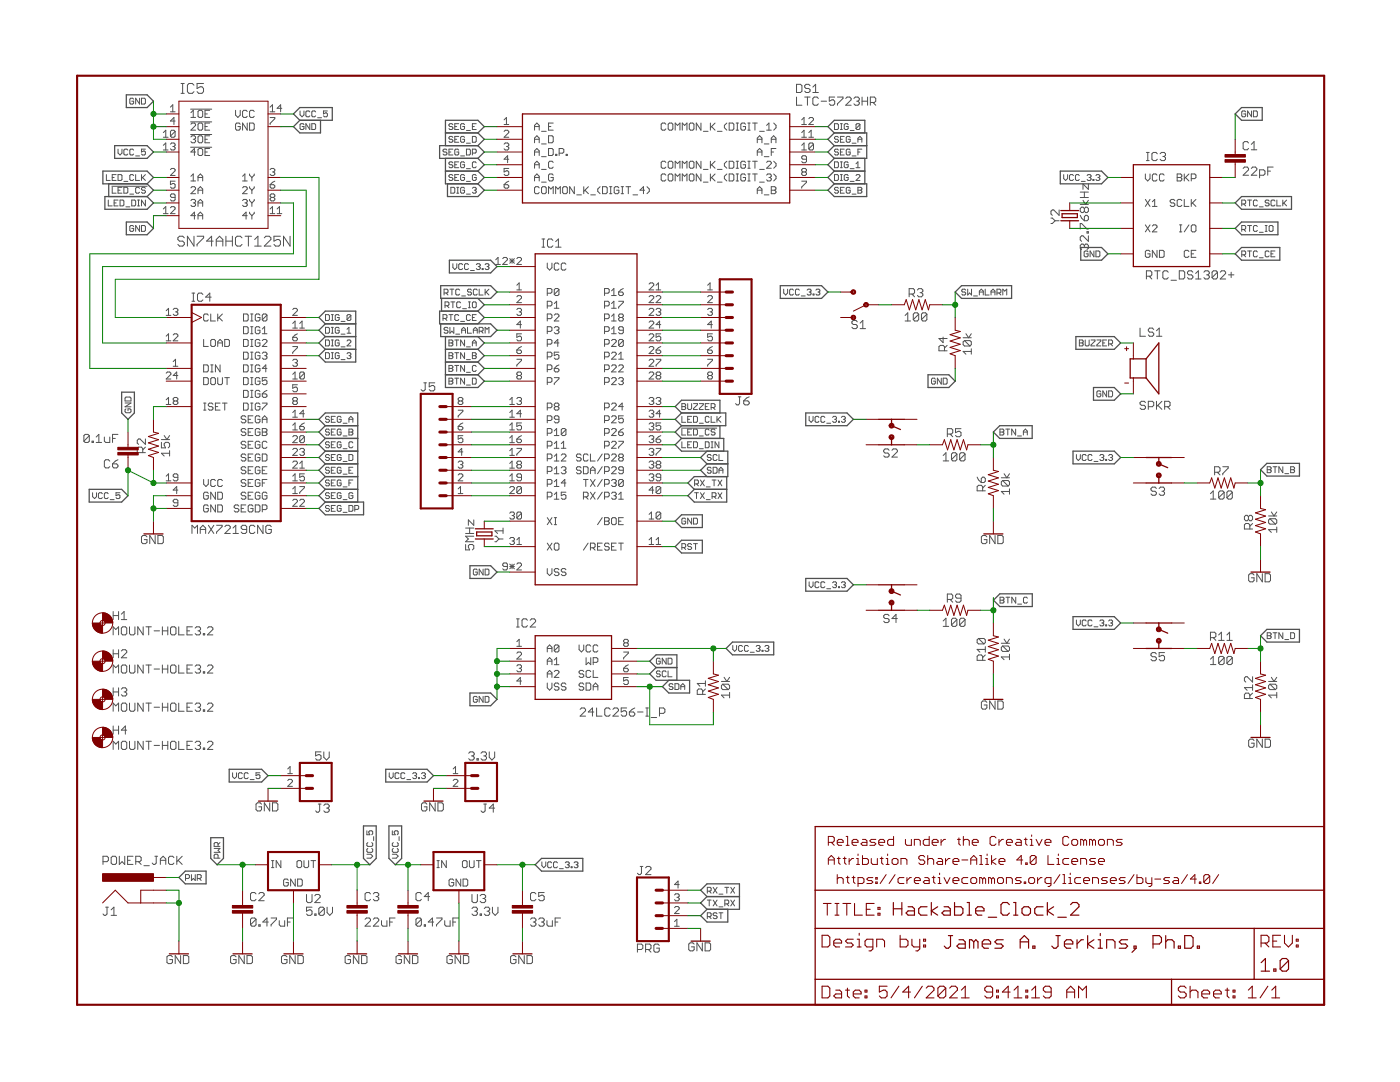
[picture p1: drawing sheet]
<svg xmlns="http://www.w3.org/2000/svg" width="279mm" height="216mm" viewBox="0 0 279 216" stroke-linecap="round" stroke-linejoin="round" font-family="sans-serif">
<g fill="none" stroke="#505050" stroke-width=".2">
<path d="M26.7 19.8l-.2-.2h-.4l-.2 .2v.8l.2 .2h.4l.2-.2v-.4h-.4M27.9 19.6v1.2l-.8-1.2v1.2M28.2 19.6h.6l.2 .2v.8l-.2 .2h-.6zM36.1 18.6h.7M36.1 16.7h.7M36.4 16.7v1.9M38.7 17l-.3-.3h-.7l-.3 .3v1.3l.3 .3h.7l.3-.3M40.6 16.7h-1.3v1l.7-.4h.3l.3 .4v.6l-.3 .3h-.7l-.3-.3M159 16.8h.8l.2 .3v1.1l-.2 .3h-.8zM159 19.4v1.6h1M160.6 19.4h1.1M161.1 19.4v1.6"/>
<path d="M161.7 17.1l-.3-.3h-.5l-.3 .3v.3l.3 .3h.5l.3 .2v.3l-.3 .3h-.5l-.3-.3M162.2 18.5h1.1M162.2 17.4l.6-.6v1.7M163.3 19.6l-.3-.2h-.5l-.3 .2v1.1l.3 .3h.5l.3-.3M166.6 19.4h-1.1v.8l.6-.3h.2l.3 .3v.5l-.3 .3h-.5l-.3-.3M167.1 19.4h1.1v.2l-1.1 1.1v.3M168.8 19.6l.3-.2h.5l.3 .2v.3l-1.1 1.1h1.1M170.4 19.6l.3-.2h.5l.3 .2v.3l-.3 .3M172 19.4v1.6M173.1 19.4v1.6M21.2 34.8v1.2h.8M21.6 39.9v1.2h.8"/>
<path d="M22.3 37.2h7.1M22.4 35.4h.4M22.4 37.4v1.1h.8M23.2 34.8h-.8v1.2h.8M23.6 34.8h.6l.1 .2v.8l-.1 .2h-.6zM23.6 39.9h-.8v1.2h.8M23.6 38h.4M23.6 29.8v.7l.4 .4 .3-.4v-.7M24 39.9h.5l.2 .2v.8l-.2 .2h-.5zM24.3 37.4h-.7v1.1h.7M24.7 36.2h.8M24.7 37.4h.6l.2 .2v.8l-.2 .1h-.6z"/>
<path d="M25.5 30l-.2-.2h-.4l-.2 .2v.7l.2 .2h.4l.2-.2M25.9 38.7h.8M26.3 39.9h.6l.2 .2v.8l-.2 .2h-.6zM26.7 30l-.2-.2h-.4l-.2 .2v.7l.2 .2h.4l.2-.2M26.7 35l-.2-.2h-.4l-.2 .2v.8l.2 .2h.4l.2-.2M27.1 34.8v1.2h.8M27.1 31.1h.8M27.5 39.9h.4M27.6 39.9v1.2M27.9 37.6l-.3-.2h-.3l-.2 .2v.8l.2 .1h.3l.3-.1M28.2 34.8v1.2M28.4 35.4l.6 .6"/>
<path d="M29 29.8h-.8v.5l.6-.2 .2 .2v.4l-.2 .2h-.4l-.2-.2M29 37.6l-.2-.2h-.4l-.2 .2 .2 .4h.4l.2 .2-.2 .3h-.4l-.2-.1M29 39.9v1.2l-.8-1.2v1.2M29 34.8l-.8 .8M32.6 26.5l.5-.5v1.4M32.6 29l.5-.5v1.4M32.6 27.4h.9M32.6 29.9h.9M34 21.4l.5-.5v1.4M34 22.3h.9M34 33.8l.2-.2h.5l.2 .2v.3l-.9 .9h.9M34 28.8l.2-.3h.5l.2 .3v.2l-.2 .2"/>
<path d="M34.5 29.2h.2M34.7 29.2l.2 .3v.2l-.2 .2h-.5l-.2-.2M34.9 39.4h-.7l-.2-.2v-.3l.2-.2h.5l.2 .2v1l-.2 .2h-.5l-.2-.2M34.9 26.2l-.2-.2h-.5l-.2 .2v1M34.9 36.2h-.9v.7l.5-.3h.2l.2 .3v.4l-.2 .2h-.5l-.2-.2M34.9 26.2v1l-.2 .2h-.5l-.2-.2M34.9 24.2h-.9l.7-.7v1.3M34.9 26.2l-.9 1M38 21.8h4.2M38 24.3h4.2M38 26.8h4.2M38 29.4h4.2"/>
<path d="M38.1 37.5l.2-.2h.5l.2 .2v.2l-.9 1h.9M38.1 22.5l.5-.5v1.4M38.1 35.2l.5-.5v1.4M38.1 36.1h.9M38.1 23.4h.9M38.1 24.8l.2-.2h.5l.2 .2v.2l-.9 1h.9M38.1 27.3l.2-.2h.5l.2 .2v.3l-.2 .2M38.6 27.8h.2M38.8 27.8l.2 .2v.3l-.2 .2h-.5l-.2-.2M39 30.3h-.9l.7-.7v1.4M39.5 38.7v-1l.5-.4 .4 .4v1M39.5 35.4h.9"/>
<path d="M39.5 22.2l.3-.2h.4l.2 .2v1l-.2 .2h-.4l-.3-.2zM39.5 36.1v-.9l.5-.5 .4 .5v.9M39.5 38h.9M39.8 24.6h.4l.2 .2v.9l-.2 .3h-.4l-.3-.3v-.9zM39.8 27.1h.4l.2 .2v1l-.2 .2h-.4l-.3-.2v-1zM39.8 29.6h.4l.2 .3v.9l-.2 .2h-.4l-.3-.2v-.9zM40.9 22.7h.5M40.9 25.3h.5M40.9 27.8h.5M40.9 30.3h.5M41.8 22h-.9v1.4h.9M41.8 24.6h-.9v1.4h.9"/>
<path d="M41.8 27.1h-.9v1.4h.9M41.8 29.6h-.9v1.4h.9M47 22v1l.5 .4 .4-.4v-1M47.9 24.8l-.2-.2h-.5l-.2 .2v.9l.2 .3h.5l.2-.3v-.4h-.4M48.4 36.1h.9M48.4 35.2l.5-.5v1.4M48.4 37.5l.2-.2h.5l.2 .2v.2l-.9 1h.9M49.3 22.2l-.2-.2h-.5l-.2 .2v1l.2 .2h.5l.2-.2M49.3 24.6v1.4l-.9-1.4v1.4M49.8 24.6h.7l.2 .2v.9l-.2 .3h-.7zM49.8 34.7v.2l.5 .5M49.8 37.3v.2l.5 .5"/>
<path d="M49.8 39.8v.2l.5 .5M50.3 35.4v.7M50.3 38v.7M50.7 22.2l-.2-.2h-.5l-.2 .2v1l.2 .2h.5l.2-.2M50.7 34.7v.2l-.4 .5M50.7 37.3v.2l-.4 .5M50.7 39.8v.2l-.4 .5M53.9 21.4l.5-.5v1.4M53.9 23.5h.9v.2l-.9 .9v.2M53.9 22.3h.9M53.9 33.8l.2-.2h.5l.2 .2v.3l-.2 .2M53.9 36.9h.7l.2 .2v.2l-.2 .2h-.5l-.2-.2z"/>
<path d="M54.1 39.4h.5M54.1 39.4l-.2-.2v-.3l.2-.2h.5l.2 .2v.3l-.2 .2M54.1 39.4l-.2 .2v.3l.2 .2h.5l.2-.2v-.3l-.2-.2M54.4 34.3h.2M54.6 34.3l.2 .2v.3l-.2 .2h-.5l-.2-.2M54.8 36.2l-.9 .7M56.2 21.6h-.9l.7-.7v1.4M59.9 22.1v.8l.4 .4 .4-.4v-.8M60.7 24.9l-.2-.2h-.4l-.2 .2v.8l.2 .1h.4l.2-.1v-.4h-.4M61.8 22.3l-.2-.2h-.3l-.3 .2v.8l.3 .2h.3l.2-.2M61.8 24.7v1.1l-.8-1.1v1.1M62.2 24.7h.6l.2 .2v.8l-.2 .1h-.6z"/>
<path d="M63 22.3l-.2-.2h-.4l-.2 .2v.8l.2 .2h.4l.2-.2M63.4 23.5h.8M65.3 22.1h-.7v.6l.3-.2 .4 .2v.4l-.1 .2h-.5l-.1-.2M89.2 30l-.2-.2h-.4l-.2 .2 .2 .3h.4l.2 .2-.2 .4h-.4l-.2-.2M89.6 30.3h.4M90 37.4h.6l.2 .2v.8l-.2 .1h-.6zM90.4 24.9l-.2-.2h-.4l-.2 .4 .2 .2h.4l.2 .4-.2 .1h-.4l-.2-.1M90.4 27.4l-.2-.2h-.4l-.2 .4 .2 .2h.4l.2 .4-.2 .2h-.4l-.2-.2M90.4 32.5l-.2-.2h-.4l-.2 .2 .2 .4h.4l.2 .2-.2 .4h-.4l-.2-.2M90.4 35l-.2-.2h-.4l-.2 .2 .2 .4h.4l.2 .2-.2 .4h-.4l-.2-.2M90.4 29.8h-.8v1.1h.8M90.8 35.4h.3"/>
<path d="M90.8 25.3h.3M90.8 27.8h.3M90.8 32.9h.3M91.1 38.5h.4M91.1 37.4h.4M91.4 37.4v1.1M91.5 30l-.1-.2h-.4l-.2 .2v.7l.2 .2h.4l.1-.2v-.4h-.4M91.5 24.7h-.7v1.1h.7M91.5 34.8h-.7v1.2h.7M91.5 27.2h-.7v1.2h.7M91.5 32.3h-.7v1.2h.7M91.9 31.1h.8"/>
<path d="M92.7 24.9l-.2-.2h-.4l-.2 .2v.8l.2 .1h.4l.2-.1v-.4h-.4M92.7 27.4l-.2-.2h-.4l-.2 .2v.8l.2 .2h.4l.2-.2v-.4h-.4M92.7 32.5l-.2-.2h-.4l-.2 .2v.8l.2 .2h.4l.2-.2v-.4h-.4M92.7 35l-.2-.2h-.4l-.2 .2v.8l.2 .2h.4l.2-.2v-.4h-.4M92.7 37.6l-.2-.2h-.4l-.2 .2v.8l.2 .1h.4l.2-.1v-.4h-.4M93.1 36.2h.8M93.1 38.7h.8M93.1 29.8h.6l.2 .2v.7l-.2 .2h-.6zM93.1 26h.8M93.1 33.7h.8M93.1 28.6h.8M94.3 27.2h.5l.2 .2v.8l-.2 .2h-.5z"/>
<path d="M94.3 25.3h.4M94.3 30.5h.5l.2-.2v-.3l-.2-.2h-.5v1.1M94.3 37.6l.2-.2h.3l.2 .2-.2 .4M94.7 38h.1M94.8 38l.2 .2-.2 .3h-.3l-.2-.1M95 32.5l-.2-.2h-.3l-.2 .2v.8l.2 .2h.3l.2-.2M95 35l-.2-.2h-.3l-.2 .2v.8l.2 .2h.3l.2-.2v-.4h-.3M95 24.7h-.7v1.1h.7M100.6 36.9h.7l.2 .2v.2l-.2 .2h-.5l-.2-.2zM100.6 26.2l.2-.2h.5l.2 .2v.3l-.9 .9h.9M100.6 28.8l.2-.3h.5l.2 .3v.2l-.2 .2M100.6 23.9l.5-.4v1.3"/>
<path d="M100.6 24.8h.9M101.1 29.2h.2M101.3 29.2l.2 .3v.2l-.2 .2h-.5l-.2-.2M101.5 31.8h-.9l.7-.7v1.4M101.5 33.6h-.9v.7l.7-.2 .2 .2v.5l-.2 .2h-.5l-.2-.2M101.5 36.2l-.9 .7M106.7 28.5v-.9l.4-.5 .5 .5v.9M106.7 33.6v-1l.4-.4 .5 .4v1M106.7 35.4h.9M106.7 25.3h.9M106.7 27.8h.9M106.7 30.3h.9"/>
<path d="M106.7 26v-1l.4-.4 .5 .4v1M106.7 31v-.9l.4-.5 .5 .5v.9M106.7 36.1v-.9l.4-.5 .5 .5v.9M106.7 32.9h.9M107.6 37.5l-.2-.2h-.5l-.2 .2v.9l.2 .3h.5l.2-.3M108.1 37.5l.2-.2h.5l.2 .2v.9l-.2 .3h-.5l-.2-.3zM108.1 26.2h.9M108.1 28.7h.9M108.1 31.3h.9M108.1 33.8h.9M108.1 36.3h.9M109.5 27.1h.7l.2 .2v1l-.2 .2h-.7z"/>
<path d="M109.5 38.7v-1.4l.4 .4 .5-.4v1.4M109.5 29.6h.7l.2 .3v.9l-.2 .2h-.7zM109.5 25.3h.4M110.4 34.9l-.2-.2h-.5l-.2 .2v1l.2 .2h.5l.2-.2v-.5h-.5M110.4 32.4l-.2-.2h-.5l-.2 .2v.9l.2 .3h.5l.2-.3M110.4 24.6h-.9v1.4h.9M110.9 30.8h.2v.2h-.2zM110.9 38.7v-1.4l.5 .4 .4-.4v1.4M111.6 30.6h.7l.2-.3v-.4l-.2-.3h-.7v1.4M112.3 37.5l.2-.2h.5l.2 .2v.9l-.2 .3h-.5l-.2-.3zM113 30.8h.2v.2h-.2zM114.6 37.3v1.4l-.9-1.4v1.4"/>
<path d="M115.1 38.9h.9M116.5 37.3v1.4M116.7 38l.7 .7M117.4 37.3l-.9 .9M117.9 38.9h.9M119.8 37.3l-.5 .4v.5l.5 .5M120.2 37.3h.7l.3 .2v.9l-.3 .3h-.7zM121.6 38.7h.5M121.6 37.3h.5M121.9 37.3v1.4M123.5 37.5l-.2-.2h-.5l-.2 .2v.9l.2 .3h.5l.2-.3v-.4h-.5M124 38.7h.4"/>
<path d="M124 37.3h.4M124.2 37.3v1.4M124.9 37.3h1M125.4 37.3v1.4M126.3 38.9h1M128.7 38h-1l.7-.7v1.4M129.1 37.3l.5 .4v.5l-.5 .5M132.9 34.9l-.2-.2h-.5l-.2 .2v1l.2 .2h.5l.2-.2M132.9 24.8l-.2-.2h-.5l-.2 .2v.9l.2 .3h.5l.2-.3M132.9 32.4l-.2-.2h-.5l-.2 .2v.9l.2 .3h.5l.2-.3M133.3 24.8l.3-.2h.4l.3 .2v.9l-.3 .3h-.4l-.3-.3zM133.3 32.4l.3-.2h.4l.3 .2v.9l-.3 .3h-.4l-.3-.3z"/>
<path d="M133.6 34.7h.4l.3 .2v1l-.3 .2h-.4l-.3-.2v-1zM134.7 36.1v-1.4l.5 .5 .5-.5v1.4M134.7 26v-1.4l.5 .4 .5-.4v1.4M134.7 33.6v-1.4l.5 .4 .5-.4v1.4M136.2 26v-1.4l.4 .4 .5-.4v1.4M136.2 33.6v-1.4l.4 .4 .5-.4v1.4M136.2 36.1v-1.4l.4 .5 .5-.5v1.4M137.6 24.8l.2-.2h.5l.2 .2v.9l-.2 .3h-.5l-.2-.3zM137.6 32.4l.2-.2h.5l.2 .2v.9l-.2 .3h-.5l-.2-.3zM137.6 34.9l.2-.2h.5l.2 .2v1l-.2 .2h-.5l-.2-.2zM139.9 24.6v1.4l-.9-1.4v1.4M139.9 32.2v1.4l-.9-1.4v1.4"/>
<path d="M139.9 34.7v1.4l-.9-1.4v1.4M140.4 26.2h.9M140.4 33.8h.9M140.4 36.3h.9M141.8 24.6v1.4M141.8 32.2v1.4M141.8 34.7v1.4M142 25.3l.7 .7M142 32.9l.7 .7M142 35.4l.7 .7M142.7 24.6l-.9 .9M142.7 32.2l-.9 .9"/>
<path d="M142.7 34.7l-.9 .9M143.2 26.2h.9M143.2 33.8h.9M143.2 36.3h.9M145.1 24.6l-.5 .4v.5l.5 .5M145.1 32.2l-.5 .4v.5l.5 .5M145.1 34.7l-.5 .5v.4l.5 .5M145.5 34.7h.7l.3 .2v1l-.3 .2h-.7zM145.5 24.6h.7l.3 .2v.9l-.3 .3h-.7zM145.5 32.2h.7l.3 .2v.9l-.3 .3h-.7zM146.9 34.7h.5M146.9 36.1h.5"/>
<path d="M146.9 26h.5M146.9 24.6h.5M146.9 32.2h.5M146.9 33.6h.5M147.2 24.6v1.4M147.2 32.2v1.4M147.2 34.7v1.4M148.8 34.9l-.3-.2h-.4l-.3 .2v1l.3 .2h.4l.3-.2v-.5h-.5M148.8 24.8l-.3-.2h-.4l-.3 .2v.9l.3 .3h.4l.3-.3v-.4h-.5M148.8 32.4l-.3-.2h-.4l-.3 .2v.9l.3 .3h.4l.3-.3v-.4h-.5M149.2 34.7h.5M149.2 36.1h.5"/>
<path d="M149.2 26h.5M149.2 24.6h.5M149.2 32.2h.5M149.2 33.6h.5M149.5 24.6v1.4M149.5 32.2v1.4M149.5 34.7v1.4M150.2 34.7h.9M150.2 24.6h.9M150.2 32.2h.9M150.7 24.6v1.4M150.7 32.2v1.4"/>
<path d="M150.7 34.7v1.4M151.1 31v-.9l.5-.5 .5 .5v.9M151.1 38.7v-1l.5-.4 .5 .4v1M151.1 38h1M151.1 27.8h1M151.1 30.3h1M151.1 28.5v-.9l.5-.5 .5 .5v.9M151.6 26.2h.9M151.6 33.8h.9M151.6 36.3h.9M152.5 28.7h1M152.5 31.3h1"/>
<path d="M152.5 38.9h1M153 32.4l.2-.2h.5l.2 .2v.2l-.9 1h.9M153 34.9l.2-.2h.5l.2 .2v.3l-.2 .2M153 26h.9M153 25l.5-.4v1.4M153.5 35.4h.2M153.7 35.4l.2 .2v.3l-.2 .2h-.5l-.2-.2M153.9 37.3h.7l.3 .2v.2l-.3 .3 .3 .2v.2l-.3 .3h-.7zM153.9 28.5v-.9l.5-.5 .5 .5v.9M153.9 38h.7M153.9 27.8h1M153.9 30.3h.5"/>
<path d="M154.4 34.7l.5 .5v.4l-.5 .5M154.4 24.6l.5 .4v.5l-.5 .5M154.4 32.2l.5 .4v.5l-.5 .5M154.9 29.6h-1v1.4M160 36.2h1v.2l-1 .9v.2M160 27.4h1M160 29.9h1M160 24.8h1M160 23.9l.5-.4v1.3M160 26.5l.5-.5v1.4M160 29l.5-.5v1.4M160.2 34.3l-.2-.2v-.3l.2-.2h.5l.3 .2v.3l-.3 .2"/>
<path d="M160.2 34.3l-.2 .2v.3l.2 .2h.5l.3-.2v-.3l-.3-.2M160.2 34.3h.5M161 31.8h-.8l-.2-.3v-.2l.2-.2h.5l.3 .2v.9l-.3 .3h-.5l-.2-.3M161.4 26.5l.5-.5v1.4M161.4 23.7l.2-.2h.5l.2 .2v.2l-.9 .9h.9M161.4 27.4h.9M162.3 28.8v.9l-.2 .2h-.5l-.2-.2M162.3 28.8l-.2-.3h-.5l-.2 .3v.9M162.3 28.8l-.9 .9M163.9 20.2h1.1M166.5 34.8h.6l.2 .2v.8l-.2 .2h-.6zM166.5 24.7h.6l.2 .2v.8l-.2 .1h-.6z"/>
<path d="M166.5 32.3h.6l.2 .2v.8l-.2 .2h-.6zM167.3 37.6l-.2-.2h-.3l-.3 .2 .3 .4h.3l.2 .2-.2 .3h-.3l-.3-.1M167.3 27.4l-.2-.2h-.3l-.3 .2 .3 .4h.3l.2 .2-.2 .4h-.3l-.3-.2M167.3 30l-.2-.2h-.3l-.3 .2 .3 .3h.3l.2 .2-.2 .4h-.3l-.3-.2M167.7 38h.4M167.7 27.8h.4M167.7 30.3h.4M167.7 24.7h.4M167.7 25.8h.4M167.7 34.8h.4M167.7 36h.4M167.7 33.5h.4"/>
<path d="M167.7 32.3h.4M167.9 24.7v1.1M167.9 32.3v1.2M167.9 34.8v1.2M168.5 29.8h-.8v1.1h.8M168.5 37.4h-.8v1.1h.8M168.5 27.2h-.8v1.2h.8M169.3 35l-.2-.2h-.4l-.2 .2v.8l.2 .2h.4l.2-.2v-.4h-.4M169.3 24.9l-.2-.2h-.4l-.2 .2v.8l.2 .1h.4l.2-.1v-.4h-.4M169.3 32.5l-.2-.2h-.4l-.2 .2v.8l.2 .2h.4l.2-.2v-.4h-.4M169.7 27.4l-.2-.2h-.4l-.2 .2v.8l.2 .2h.4l.2-.2v-.4h-.4M169.7 30l-.2-.2h-.4l-.2 .2v.7l.2 .2h.4l.2-.2v-.4h-.4"/>
<path d="M169.7 37.6l-.2-.2h-.4l-.2 .2v.8l.2 .1h.4l.2-.1v-.4h-.4M169.7 36.2h.8M169.7 26h.8M169.7 33.7h.8M170.1 38.7h.7M170.1 31.1h.7M170.1 28.6h.7M170.8 35l.2-.2h.4l.2 .2v.2l-.8 .8h.8M170.8 33.5h.8M170.8 32.7l.4-.4v1.2M171 20.2h.2M171.2 20.2l.3 .2v.3l-.3 .3h-.5l-.3-.3"/>
<path d="M171.2 37.4h.6l.2 .2-.2 .4 .2 .4-.2 .1h-.6zM171.2 38h.6M171.2 27.8h.8M171.2 30.3h.4M171.2 28.4v-.8l.4-.4 .4 .4v.8M171.6 24.9l-.2-.2h-.4l-.2 .2v.8M171.6 24.9v.8l-.2 .1h-.4l-.2-.1M171.6 24.9l-.8 .8M172 29.8h-.8v1.1M172 20.2h1.1M173.7 20.4h.8l.3-.2v-.6l-.3-.2h-.8v1.6M174.2 20.4l.6 .6"/>
<path d="M212.3 34.8v.8l.4 .4 .4-.4v-.8M214.2 35l-.2-.2h-.4l-.2 .2v.8l.2 .2h.4l.2-.2M215.4 35l-.2-.2h-.4l-.2 .2v.8l.2 .2h.4l.2-.2M215.6 39.4h1.6M215.6 38.3h1.6M215.8 36.2h.8M216.1 40l.6 .8 .5-.8M216.4 38.3v1.1M217 35l.1-.2h.5l.1 .2-.1 .4M217.2 36.7v1.1l-1.1-1.1v1.1M217.3 35.4h.3M217.6 35.4l.1 .2-.1 .4h-.5l-.1-.2"/>
<path d="M218.1 35.8h.2v.2h-.2zM218.7 35l.2-.2h.4l.2 .2-.2 .4M219.1 35.4h.2M219.3 35.4l.2 .2-.2 .4h-.4l-.2-.2M228.6 34.7v.9l.4 .5 .5-.5v-.9M228.6 39.8l.9 1.4M228.8 32h.5M228.8 30.4h.5M229.1 30.4v1.6M229.5 39.8l-.9 1.4M230.9 34.9l-.2-.2h-.5l-.2 .2v1l.2 .2h.5l.2-.2M231 30.7l-.3-.3h-.5l-.3 .3v1.1l.3 .2h.5l.3-.2"/>
<path d="M231.5 30.7l.3-.3h.5l.3 .3v.3l-.3 .2M232.1 31.2h.2M232.3 34.9l-.2-.2h-.5l-.2 .2v1l.2 .2h.5l.2-.2M232.3 31.2l.3 .3v.3l-.3 .2h-.5l-.3-.2M234.9 34.7h.7l.3 .2v.3l-.3 .2 .3 .2v.3l-.3 .2h-.7zM234.9 35.4h.7M236.3 39.8v1.4h1M236.3 34.7v1.4M236.6 35.4l.7 .7M237.3 34.7l-1 .9M237.7 35.6h.7l.3-.2v-.5l-.3-.2h-.7v1.4M237.7 39.8v1.4"/>
<path d="M238.7 39.8l-1 .9M248.1 33.6l.3-.3h.5l.3 .3v.3l-1.1 1.1h1.1M248.6 22.3l-.2-.2h-.4l-.2 .2v.8l.2 .2h.4l.2-.2v-.4h-.4M249 39.9h.8M249.2 28.5l-.3-.2h-.5l-.3 .2v1.1l.3 .3h.5l.3-.3M249.4 39.9v1.2M249.7 33.6l.3-.3h.5l.3 .3v.3l-1.1 1.1h1.1M249.7 28.8l.6-.5v1.6M249.7 29.9h1.1M249.8 22.1v1.2l-.8-1.2v1.2M250.1 22.1h.6l.2 .2v.8l-.2 .2h-.6zM251.4 35h.8l.3-.3v-.6l-.3-.2h-.8v1.6"/>
<path d="M253 34.1h.6M254.1 33.3h-1.1v1.7M254.8 39.9v1.2h.8M256 39.9v1.2M256.8 39.9l-.8 .8M22.8 40.5h.4M25.1 41.3h.8M26.7 45.2l-.2-.2h-.4l-.2 .2v.8l.2 .2h.4l.2-.2v-.4h-.4M27.5 41.1h.4M27.9 45v1.2l-.8-1.2v1.2M28.2 45h.6l.2 .2v.8l-.2 .2h-.6zM32.6 41.7l.5-.5v1.4"/>
<path d="M32.6 42.6h.9M34 41.5l.2-.3h.5l.2 .3v.2l-.9 .9h.9M36.8 47.5l-.3-.4h-.7l-.3 .4v.3l.3 .3h.7l.3 .4v.3l-.3 .3h-.7l-.3-.3M38.1 40l.2-.2h.5l.2 .2v.3l-.2 .2M38.3 58.5h.6M38.6 40.5h.2M38.6 58.5v1.6M38.7 47.1v2l-1.3-2v2M38.8 40.5l.2 .2v.3l-.2 .2h-.5l-.2-.2M39 43h-.9l.7-.7v1.4M39.3 47.1h1.3v.4l-1.3 1.3v.3M39.5 43.7v-.9l.5-.5 .4 .5v.9"/>
<path d="M39.5 40.5h.9M39.5 41.2v-.9l.5-.5 .4 .5v.9M39.5 43h.9M40.5 58.8l-.3-.3h-.5l-.3 .3v1l.3 .3h.5l.3-.3M42.1 59.3h-1.1l.9-.8v1.6M42.5 48.1h-1.3l1-1v2M43.2 48.1h1.3M43.2 49.1v-1.3l.6-.7 .7 .7v1.3M45.1 48.1h1.3M45.1 47.1v2M46.4 47.1v2M48.3 47.5l-.3-.4h-.7l-.3 .4v1.3l.3 .3h.7l.3-.3"/>
<path d="M48.4 40l.2-.2h.5l.2 .2v.3l-.2 .2M48.9 40.5h.2M48.9 47.1h1.3M49.1 40.5l.2 .2v.3l-.2 .2h-.5l-.2-.2M49.3 43h-.9l.7-.7v1.4M49.6 47.1v2M49.8 42.3v.3l.5 .4M50.3 40.5v.7M50.3 43v.7M50.7 42.3v.3l-.4 .4M50.8 49.1h1.3M50.8 47.8l.7-.7v2"/>
<path d="M52.7 47.5l.4-.4h.6l.4 .4v.3l-1.4 1.3h1.4M53.9 41.7l.5-.5v1.4M53.9 42.6h.9M55.3 42.6h.9M55.3 41.7l.5-.5v1.4M56 47.1h-1.3v1l.6-.3h.3l.4 .3v.7l-.4 .3h-.6l-.3-.3M57.9 47.1v2l-1.3-2v2M88.6 58.5h.6l.2-.2v-.4l-.2-.2h-.6v1.2M89 58.5l.4 .4M89.8 57.7h.8M90.2 57.7v1.2M90.4 52.6v.8l.4 .4 .4-.4v-.8"/>
<path d="M91.7 57.9l-.2-.2h-.3l-.2 .2v.8l.2 .2h.3l.2-.2M92.1 59.1h.8M92.3 52.8l-.2-.2h-.4l-.2 .2v.8l.2 .2h.4l.2-.2M93.5 52.8l-.2-.2h-.4l-.2 .2v.8l.2 .2h.4l.2-.2M93.9 54h.8M94.1 57.9l-.2-.2h-.4l-.2 .2 .2 .4h.4l.2 .2-.2 .4h-.4l-.2-.2M95.1 52.8l.1-.2h.4l.2 .2-.2 .4M95.2 57.9l-.1-.2h-.4l-.2 .2v.8l.2 .2h.4l.1-.2M95.4 53.2h.2M95.6 53.2l.2 .2-.2 .4h-.4l-.1-.2M95.6 57.7v1.2h.8M96.2 53.6h.2v.2h-.2z"/>
<path d="M96.8 57.7v1.2M96.8 52.8l.2-.2h.4l.2 .2-.2 .4M97 58.3l.6 .6M97.2 53.2h.2M97.4 53.2l.2 .2-.2 .4h-.4l-.2-.2M97.6 57.7l-.8 .8M98.9 51.8l.5-.4v1.4M98.9 52.8h1M100.3 51.6l.3-.2h.4l.3 .2v.2l-1 1h1M101.7 51.6l1 .9M101.7 52.1h1M102.2 51.6v.9"/>
<path d="M102.7 51.6l-1 .9M103.1 59.2l.3-.2h.4l.3 .2v.3l-1 .9h1M103.1 51.6l.3-.2h.4l.3 .2v.2l-1 1h1M103.1 56.9l.5-.4v1.3M103.1 57.8h1M108.2 49.3h.5M108.2 47.7h.5M108.4 47.7v1.6M109.2 52.5v.9l.5 .5 .5-.5v-.9M109.2 58.5h.7l.3-.2v-.5l-.3-.2h-.7v1.4M110.3 48l-.2-.3h-.6l-.2 .3v1l.2 .3h.6l.2-.3M110.9 49.3h1.1"/>
<path d="M110.9 48.2l.5-.5v1.6M111.5 52.7l-.2-.2h-.5l-.2 .2v1l.2 .2h.5l.2-.2M111.5 57.8l-.2-.2h-.5l-.2 .2v.9M111.5 57.8v.9l-.2 .3h-.5l-.2-.3M111.5 57.8l-.9 .9M112.9 52.7l-.2-.2h-.5l-.2 .2v1l.2 .2h.5l.2-.2M120.6 58.5h.7l.3-.2v-.5l-.3-.2h-.7v1.4M122 59h1M122 58l.5-.4v1.4M123.5 58.3h.7l.2 .2v.2l-.2 .3h-.5l-.2-.3zM124.4 57.6l-.9 .7M129.5 56.7l.3-.2h.4l.3 .2v.2l-1 .9h1"/>
<path d="M129.5 59.2l.3-.2h.4l.3 .2v.3l-1 .9h1M130.9 59.2l.3-.2h.4l.3 .2v.3l-1 .9h1M130.9 57.8h1M130.9 56.9l.5-.4v1.3M141.2 59.2l.3-.2h.4l.3 .2v.3l-1 .9h1M141.2 57.8h1M141.2 56.9l.5-.4v1.3M156.4 57.7v.8l.4 .4 .4-.4v-.8M158.3 57.9l-.1-.2h-.4l-.2 .2v.8l.2 .2h.4l.1-.2M159.5 57.9l-.2-.2h-.4l-.2 .2v.8l.2 .2h.4l.2-.2M159.9 59.1h.8M161.1 57.9l.2-.2h.4l.2 .2-.2 .4"/>
<path d="M161.5 58.3h.2M161.7 58.3l.2 .2-.2 .4h-.4l-.2-.2M162.3 58.7h.2v.2h-.2zM162.8 57.9l.2-.2h.4l.2 .2-.2 .4M163.2 58.3h.2M163.4 58.3l.2 .2-.2 .4h-.4l-.2-.2M181.4 58.7h.9l.2-.3v-.5l-.2-.3h-.9v1.6M182 58.7l.5 .5M183.1 57.9l.2-.3h.6l.3 .3v.2l-.3 .3M183.6 58.4h.3M183.9 58.4l.3 .3v.2l-.3 .3h-.6l-.2-.3M192.7 57.9l-.2-.2h-.4l-.2 .2 .2 .4h.4l.2 .2-.2 .4h-.4l-.2-.2"/>
<path d="M193.1 57.7v1.2l.4-.4 .4 .4v-1.2M194.3 59.1h.8M195.5 58.3h.7M195.5 58.9v-.8l.3-.4 .4 .4v.8M196.6 57.7v1.2h.8M197.8 58.9v-.8l.4-.4 .4 .4v.8M197.8 58.3h.8M199 58.5h.5l.2-.2v-.4l-.2-.2h-.5v1.2M199.3 58.5l.4 .4M200.1 58.9v-1.2l.4 .4 .4-.4v1.2M209.7 43.5h.3l.6 .5M210.6 44l-.6 .6h-.3"/>
<path d="M210.6 44h.8M211.4 41.9v1.1l-1.1-1.1h-.3l-.3 .2v.6l.3 .3M215.6 45.7v-1.1h.3l1 1.1h.3M215.6 43l.3 .5 .5 .5M215.6 40.8h1.6M216.4 49l-.3-.3h-.2l-.3 .3v.5l.3 .3M216.4 41.6l-.3-.3h-.2l-.3 .3v.5l.3 .3h.2l.3-.3M216.4 49l.3-.3h.2l.3 .3v.5l-.3 .3M216.4 41.6v.5M216.4 49v.2M216.4 41.6l.3-.3h.2l.3 .3v.5l-.3 .3h-.2l-.3-.3M216.7 43h.2l.3 .2v.6l-.3 .2h-.5v-.8z"/>
<path d="M216.9 46.2h.3v.3h-.3zM217.1 50.3l-.1-.2h-.4l-.2 .2v.8l.2 .1h.4l.1-.1v-.4h-.3M217.2 47.1v1.1l-1.1-1.1h-.2l-.3 .2v.6l.3 .3M218.3 50.1v1.1l-.7-1.1v1.1M218.7 50.1h.6l.2 .2v.8l-.2 .1h-.6zM228.6 44.9l.9 1.4M228.8 55.1h.8l.3-.3v-.5l-.3-.3h-.8v1.7M229.3 55.1l.6 .6M229.5 50.2l-.2-.2h-.5l-.2 .2v.9l.2 .3h.5l.2-.3v-.4h-.5M229.5 44.9l-.9 1.4M230 45.1l.2-.2h.5l.2 .2v.2l-.9 1h.9M230 40.3l.4-.5v1.4"/>
<path d="M230 41.2h.9M230.4 54h1.1M230.9 50v1.4l-.9-1.4v1.4M231 54v1.7M231.4 50h.7l.2 .2v.9l-.2 .3h-.7zM233.2 54.3l-.3-.3h-.6l-.2 .3v1.1l.2 .3h.6l.3-.3M233.7 55.9h1.1M234.5 40l-.3-.2h-.4l-.3 .2v.3l.3 .2h.4l.3 .2v.3l-.3 .2h-.4l-.3-.2M235.4 54h.8l.2 .3v1.1l-.2 .3h-.8zM235.4 46.3h.5M235.4 44.9h.5M235.6 44.9v1.4"/>
<path d="M235.9 40l-.3-.2h-.4l-.3 .2v1l.3 .2h.4l.3-.2M237.3 50.2l-.3-.2h-.4l-.3 .2v.9l.3 .3h.4l.3-.3M237.3 44.9l-1 1.4M237.7 45.1l.3-.2h.4l.3 .2v.9l-.3 .3h-.4l-.3-.3zM237.7 50.7h.5M238 40.5l.7 .7M238.1 54.3l-.3-.3h-.5l-.3 .3v.3l.3 .2h.5l.3 .3v.3l-.3 .3h-.5l-.3-.3M238.6 55.7h1.1M238.6 54.6l.6-.6v1.7M238.7 50h-1v1.4h1M240.3 54.3l.2-.3h.6l.2 .3v.3l-.2 .2M240.8 54.8h.3"/>
<path d="M241.1 54.8l.2 .3v.3l-.2 .3h-.6l-.2-.3M243 54.3l-.3-.3h-.5l-.3 .3v1.1M243 54.3v1.1l-.3 .3h-.5l-.3-.3M243 54.3l-1.1 1.1M243.5 54.3l.3-.3h.5l.3 .3v.3l-1.1 1.1h1.1M245.2 54.8h1.1M245.7 54.3v1.1M247.8 50.8h.6l.2-.1v-.4l-.2-.2h-.6v1.1M247.8 40.7h.6l.2-.2v-.4l-.2-.2h-.6v1.2M247.8 45.8h.6l.2-.2v-.4l-.2-.2h-.6v1.2M248.2 40.7l.4 .4M248.2 45.8l.4 .4"/>
<path d="M248.2 50.8l.4 .4M249 50.1h.8M249 45h.8M249.4 45v1.2M249.4 50.1v1.1M250.9 40.1l-.2-.2h-.3l-.3 .2v.8l.3 .2h.3l.2-.2M250.9 50.3l-.2-.2h-.3l-.3 .2v.8l.3 .1h.3l.2-.1M250.9 45.2l-.2-.2h-.3l-.3 .2v.8l.3 .2h.3l.2-.2M251.3 41.3h.8M251.3 46.4h.8M251.3 51.4h.8M252.5 45h.4"/>
<path d="M252.5 46.2h.4M252.7 45v1.2M253.3 40.1l-.2-.2h-.4l-.2 .4 .2 .2h.4l.2 .4-.2 .2h-.4l-.2-.2M253.3 50.3l-.2-.2h-.4l-.2 .2v.8l.2 .1h.4l.2-.1M253.5 45h.4l.2 .2v.8l-.2 .2h-.4l-.2-.2v-.8zM253.7 50.7h.4M254.4 50.1h-.7v1.1h.7M254.4 40.1l-.1-.2h-.4l-.2 .2v.8l.2 .2h.4l.1-.2M256.2 40.5l.6 .6M25.1 79.2h.8l.2 .2v.6h-1.1v-.6zM33.2 62l.4-.5v1.4M33.2 67.1l.4-.5v1.4"/>
<path d="M33.2 79.8l.4-.5v1.4M33.2 62.9h.9M33.2 68h.9M33.2 74.5l.2-.3h.5l.2 .3v.2l-.9 .9h.9M34.6 61.8l.2-.3h.5l.2 .3v.2l-.2 .2M34.6 66.8l.2-.2h.5l.2 .2v.3l-.9 .9h.9M34.6 73.1h.9M34.6 72.2l.4-.5v1.4M35 62.2h.3M35.3 62.2l.2 .3v.2l-.2 .2h-.5l-.2-.2M35.5 74.9h-.9l.7-.7v1.4M38.3 60.1h.6"/>
<path d="M40.6 67.7v1.4h1M40.6 72.8h.7l.3 .2v1l-.3 .2h-.7zM40.6 75.4h.7l.3 .2v.9l-.3 .3h-.7zM41.6 62.9l-.3-.2h-.4l-.3 .2v.9l.3 .3h.4l.3-.3M42.1 62.7v1.4h.9M42.1 72.8h.4M42.1 74.2h.4M42.3 67.7h.5l.2 .3v.9l-.2 .2h-.5l-.2-.2v-.9zM42.3 75.4h.5l.2 .2v.9l-.2 .3h-.5l-.2-.3v-.9zM42.3 72.8v1.4M43.5 68.4h.9M43.5 75.4v1.1l.2 .3h.5l.2-.3v-1.1"/>
<path d="M43.5 62.7v1.4M43.5 69.1v-.9l.4-.5 .5 .5v.9M43.7 63.4l.7 .7M43.9 72.8v1.4l-.9-1.4v1.4M44.4 62.7l-.9 .9M44.9 67.7h.7l.2 .3v.9l-.2 .2h-.7zM44.9 75.4h.9M45.3 75.4v1.4M48.6 62.7h.7l.2 .2v.9l-.2 .3h-.7zM48.6 65.2h.7l.2 .2v1l-.2 .2h-.7zM48.6 67.7h.7l.2 .3v.9l-.2 .2h-.7zM48.6 70.3h.7l.2 .2v.9l-.2 .3h-.7z"/>
<path d="M48.6 72.8h.7l.2 .2v1l-.2 .2h-.7zM48.6 75.4h.7l.2 .2v.9l-.2 .3h-.7zM48.6 77.9h.7l.2 .2v1l-.2 .2h-.7zM50 64.1h.5M50 62.7h.5M50 65.2h.5M50 66.6h.5M50 67.7h.5M50 70.3h.5M50 71.7h.5M50 72.8h.5M50 74.2h.5"/>
<path d="M50 75.4h.5M50 69.1h.5M50 76.8h.5M50 79.3h.5M50 77.9h.5M50.2 62.7v1.4M50.2 65.2v1.4M50.2 67.7v1.4M50.2 70.3v1.4M50.2 72.8v1.4M50.2 75.4v1.4M50.2 77.9v1.4"/>
<path d="M51.9 62.9l-.3-.2h-.4l-.3 .2v.9l.3 .3h.4l.3-.3v-.4h-.5M51.9 65.4l-.3-.2h-.4l-.3 .2v1l.3 .2h.4l.3-.2v-.5h-.5M51.9 68l-.3-.3h-.4l-.3 .3v.9l.3 .2h.4l.3-.2v-.5h-.5M51.9 70.5l-.3-.2h-.4l-.3 .2v.9l.3 .3h.4l.3-.3v-.4h-.5M51.9 73l-.3-.2h-.4l-.3 .2v1l.3 .2h.4l.3-.2v-.5h-.5M51.9 75.6l-.3-.2h-.4l-.3 .2v.9l.3 .3h.4l.3-.3v-.4h-.5M51.9 78.1l-.3-.2h-.4l-.3 .2v1l.3 .2h.4l.3-.2v-.5h-.5M52.3 70.5l.3-.2h.4l.3 .2v.2l-.3 .3M52.3 68l.3-.3h.4l.3 .3v.2l-1 .9h1M52.3 78.6h.7l.3 .2v.3l-.3 .2h-.4l-.3-.2zM52.3 66.6h1M52.3 65.7l.5-.5v1.4"/>
<path d="M52.8 71h.2M53 71l.3 .2v.2l-.3 .3h-.4l-.3-.3M53.3 73.5h-1l.7-.7v1.4M53.3 62.9v.9l-.3 .3h-.4l-.3-.3M53.3 75.4h-1v.7l.7-.3 .3 .3v.4l-.3 .3h-.4l-.3-.3M53.3 62.9l-.3-.2h-.4l-.3 .2v.9M53.3 77.9l-1 .7M53.3 62.9l-1 .9M58.4 61.8l.3-.3h.4l.3 .3v.2l-1 .9h1M58.4 67.3h.7l.3 .2v.3l-.3 .2h-.4l-.3-.2zM58.4 71.9l.3-.2h.4l.3 .2v.3l-.3 .2M58.4 75.6h1"/>
<path d="M58.4 65.5h1M58.4 69.2h1v.2l-1 .9v.2M58.4 74.7l.5-.5v1.4M58.4 64.5l.5-.4v1.4M58.9 72.4h.2M59.1 72.4l.3 .2v.3l-.3 .2h-.4l-.3-.2M59.4 66.6l-1 .7M59.4 76.8h-1v.7l.7-.3 .3 .3v.4l-.3 .3h-.4l-.3-.3M59.8 65.5h.9M59.8 64.5l.5-.4v1.4M60.7 74.5l-.2-.3h-.5l-.2 .3v.9M60.7 74.5v.9l-.2 .2h-.5l-.2-.2"/>
<path d="M60.7 74.5l-.9 .9M65 62.8h.6l.1 .2v.8l-.1 .1h-.6zM65 65.3h.6l.1 .2v.8l-.1 .2h-.6zM65 67.8h.6l.1 .3v.7l-.1 .2h-.6zM65 70.4h.6l.1 .2v.8l-.1 .2h-.6zM66.1 63.9h.4M66.1 62.8h.4M66.1 67.8h.4M66.1 69h.4M66.1 70.4h.4M66.1 71.6h.4M66.1 65.3h.4"/>
<path d="M66.1 66.5h.4M66.3 62.8v1.1M66.3 65.3v1.2M66.3 67.8v1.2M66.3 70.4v1.2M67.7 65.5l-.2-.2h-.4l-.2 .2v.8l.2 .2h.4l.2-.2v-.4h-.4M67.7 68.1l-.2-.3h-.4l-.2 .3v.7l.2 .2h.4l.2-.2v-.4h-.4M67.7 63l-.2-.2h-.4l-.2 .2v.8l.2 .1h.4l.2-.1v-.4h-.4M67.7 70.6l-.2-.2h-.4l-.2 .2v.8l.2 .2h.4l.2-.2v-.4h-.4M68.1 64.1h.8M68.1 69.2h.8M68.1 71.8h.8"/>
<path d="M68.1 66.7h.8M69.3 70.6l.1-.2h.4l.2 .2-.2 .4M69.3 68.1l.1-.3h.4l.2 .3v.1l-.7 .8h.7M69.3 66.5h.7M69.3 65.7l.3-.4v1.2M69.6 71h.2M69.8 71l.2 .2-.2 .4h-.4l-.1-.2M70 63l-.2-.2h-.4l-.1 .2v.8M70 63v.8l-.2 .1h-.4l-.1-.1M70 63l-.7 .8M84.6 76.4h.5M84.9 76.4v1.3l-.3 .3h-.3l-.3-.3"/>
<path d="M86.8 76.4h-1.1v.8l.5-.3h.3l.3 .3v.5l-.3 .3h-.6l-.2-.3M88.4 63.5h.6l.2-.1v-.4l-.2-.2h-.6v1.1M88.8 61h.6l.2-.2v-.4l-.2-.2h-.6v1.2M88.8 63.5l.4 .4M89.2 61l.4 .4M89.4 65.5l-.2-.2h-.4l-.2 .2 .2 .4h.4l.2 .2-.2 .4h-.4l-.2-.2M89.6 67.8h.6l.2 .3-.2 .3 .2 .4-.2 .2h-.6zM89.6 70.4h.6l.2 .2-.2 .4 .2 .4-.2 .2h-.6zM89.6 72.9h.6l.2 .2-.2 .4 .2 .4-.2 .2h-.6zM89.6 75.5h.6l.2 .2-.2 .4 .2 .3-.2 .2h-.6zM89.6 68.4h.6M89.6 73.5h.6"/>
<path d="M89.6 76.1h.6M89.6 71h.6M89.6 62.8h.8M89.8 65.3v1.2l.4-.4 .4 .4v-1.2M90 60.2h.8M90 62.8v1.1M90.4 60.2v1.2M90.8 75.5h.7M90.8 67.8h.7M90.8 70.4h.7M90.8 72.9h.7M91 66.7h.7"/>
<path d="M91.1 67.8v1.2M91.1 70.4v1.2M91.1 72.9v1.2M91.1 75.5v1.1M91.5 63l-.1-.2h-.4l-.2 .2v.8l.2 .1h.4l.1-.1M91.9 60.4l-.2-.2h-.3l-.3 .2v.8l.3 .2h.3l.2-.2M91.9 64.1h.8M92.1 66.5v-.8l.4-.4 .4 .4v.8M92.1 65.9h.8M92.3 61.6h.8M92.7 67.8v1.2l-.8-1.2v1.2M92.7 70.4v1.2l-.8-1.2v1.2"/>
<path d="M92.7 72.9v1.2l-.8-1.2v1.2M92.7 75.5v1.1l-.8-1.1v1.1M93.1 69.2h.8M93.1 71.8h.8M93.1 74.3h.8M93.1 76.8h.8M93.3 65.3v1.2h.8M93.5 60.2h.4M93.5 61.4h.4M93.7 60.2v1.2M93.9 63l-.2-.2h-.4l-.2 .2v.8l.2 .1h.4l.2-.1M94.3 60.4l.2-.2h.3l.2 .2v.8l-.2 .2h-.3l-.2-.2z"/>
<path d="M94.3 68.4h.7M94.3 63.4h.4M94.3 71h.5M94.3 75.5h.5l.2 .2v.7l-.2 .2h-.5zM94.3 69v-.8l.4-.4 .3 .4v.8M94.3 70.4h.5l.2 .2-.2 .4 .2 .4-.2 .2h-.5zM94.5 65.9h.7M94.5 66.5v-.8l.4-.4 .3 .4v.8M95 62.8h-.7v1.1h.7M95 73.1l-.2-.2h-.3l-.2 .2v.8l.2 .2h.3l.2-.2M95.6 66.1h.6l.2-.2v-.4l-.2-.2h-.6v1.2M96 66.1l.4 .4"/>
<path d="M96.8 66.5v-1.2l.4 .4 .4-.4v1.2M101.7 79.8l.5-.5v1.4M103.1 61.8l.3-.3h.4l.3 .3v.2l-.3 .2M103.1 69.8h.7l.3 .3v.2l-.3 .2h-.4l-.3-.2zM103.1 71.7h1v.2l-1 1v.2M103.1 79.5l.3-.2h.4l.3 .2v.3l-.3 .2M103.4 74.9l-.3 .3v.2l.3 .2h.4l.3-.2v-.2l-.3-.3M103.4 74.9l-.3-.2v-.2l.3-.3h.4l.3 .3v.2l-.3 .2M103.4 74.9h.4M103.6 62.2h.2M103.8 62.2l.3 .3v.2l-.3 .2h-.4l-.3-.2M104.1 66.6h-1v.7l.7-.2 .3 .2v.5l-.3 .2h-.4l-.3-.2"/>
<path d="M104.1 64.8h-1l.7-.7v1.4M104.1 69.2l-1 .6M109.2 61h.7l.3-.2v-.5l-.3-.2h-.7v1.4M109.2 63.6h.7l.3-.2v-.5l-.3-.2h-.7v1.4M109.2 66.1h.7l.3-.2v-.5l-.3-.2h-.7v1.4M109.2 68.7h.7l.3-.3v-.4l-.3-.3h-.7v1.4M109.2 71.2h.7l.3-.2v-.5l-.3-.2h-.7v1.4M109.2 73.7h.7l.3-.2v-.5l-.3-.2h-.7v1.4M109.2 76.3h.7l.3-.2v-.5l-.3-.2h-.7v1.4M110.6 62.9l.2-.2h.5l.2 .2v.2l-.9 1h.9M110.6 75.4h.9v.2l-.9 .9v.3M110.6 73.5h.7l.2 .2v.3l-.2 .2h-.5l-.2-.2z"/>
<path d="M110.6 65.4l.2-.2h.5l.2 .2v.3l-.2 .2M110.6 60.6l.5-.5v1.4M110.6 61.5h.9M111.1 65.9h.2M111.3 65.9l.2 .2v.3l-.2 .2h-.5l-.2-.2M111.5 70.3h-.9v.7l.7-.3 .2 .3v.4l-.2 .3h-.5l-.2-.3M111.5 68.4h-.9l.7-.7v1.4M111.5 72.8l-.9 .7M120.6 61h.7l.3-.2v-.5l-.3-.2h-.7v1.4M120.6 63.6h.7l.3-.2v-.5l-.3-.2h-.7v1.4M120.6 66.1h.7l.3-.2v-.5l-.3-.2h-.7v1.4M120.6 68.7h.7l.3-.3v-.4l-.3-.3h-.7v1.4"/>
<path d="M120.6 71.2h.7l.3-.2v-.5l-.3-.2h-.7v1.4M120.6 73.7h.7l.3-.2v-.5l-.3-.2h-.7v1.4M120.6 76.3h.7l.3-.2v-.5l-.3-.2h-.7v1.4M122 73l.3-.2h.4l.3 .2v.3l-1 .9h1M122 64.1h1M122 61.5h1M122 66.6h1M122 68l.3-.3h.4l.3 .3v.2l-1 .9h1M122 70.5l.3-.2h.4l.3 .2v.2l-1 1h1M122 75.6l.3-.2h.4l.3 .2v.2l-1 1h1M122 60.6l.5-.5v1.4M122 63.1l.5-.4v1.4"/>
<path d="M122 65.7l.5-.5v1.4M123.5 60.1h.9v.2l-.9 1v.2M123.5 71.7h.9M123.5 73l.2-.2h.5l.2 .2v.3l-.9 .9h.9M123.5 75.6l.2-.2h.5l.2 .2v.2l-.2 .3M123.5 70.7l.4-.4v1.4M123.7 63.4l-.2 .2v.2l.2 .3h.5l.2-.3v-.2l-.2-.2M123.7 63.4l-.2-.3v-.2l.2-.2h.5l.2 .2v.2l-.2 .3M123.7 63.4h.5M123.9 76.1h.3M124.2 76.1l.2 .2v.2l-.2 .3h-.5l-.2-.3M124.4 68l-.2-.3h-.5l-.2 .3v.9"/>
<path d="M124.4 65.9h-.7l-.2-.2v-.3l.2-.2h.5l.2 .2v1l-.2 .2h-.5l-.2-.2M124.4 68v.9l-.2 .2h-.5l-.2-.2M124.4 68l-.9 .9M129.5 74.5l.3-.3h.4l.3 .3v.2l-1 .9h1M129.5 64.3l.3-.2h.4l.3 .2v.2l-1 1h1M129.5 61.8l.3-.3h.4l.3 .3v.2l-1 .9h1M129.5 66.8l.3-.2h.4l.3 .2v.3l-1 .9h1M129.5 69.4l.3-.2h.4l.3 .2v.2l-1 .9h1M129.5 71.9l.3-.2h.4l.3 .2v.3l-1 .9h1M129.5 79.5l.3-.2h.4l.3 .2v.3l-.3 .2M130.9 61.8l.3-.3h.4l.3 .3v.2l-.3 .2M130.9 69.8h.7l.3 .3v.2l-.3 .2h-.4l-.3-.2z"/>
<path d="M130.9 71.7h1v.2l-1 1v.2M130.9 79.5l.3-.2h.4l.3 .2v.3l-.3 .2M131.2 74.9l-.3-.2v-.2l.3-.3h.4l.3 .3v.2l-.3 .2M131.2 74.9l-.3 .3v.2l.3 .2h.4l.3-.2v-.2l-.3-.3M131.2 74.9h.4M131.4 62.2h.2M131.6 62.2l.3 .3v.2l-.3 .2h-.4l-.3-.2M131.9 64.8h-1l.7-.7v1.4M131.9 66.6h-1v.7l.5-.2h.2l.3 .2v.5l-.3 .2h-.4l-.3-.2M131.9 69.2l-1 .6M141.2 69.8h.7l.3 .3v.2l-.3 .2h-.4l-.3-.2zM141.2 61.8l.3-.3h.4l.3 .3v.2l-.3 .2"/>
<path d="M141.2 71.7h1v.2l-1 1v.2M141.5 74.9l-.3-.2v-.2l.3-.3h.4l.3 .3v.2l-.3 .2M141.5 74.9l-.3 .3v.2l.3 .2h.4l.3-.2v-.2l-.3-.3M141.5 74.9h.4M141.7 62.2h.2M141.9 62.2l.3 .3v.2l-.3 .2h-.4l-.3-.2M142.2 66.6h-1v.7l.5-.2h.2l.3 .2v.5l-.3 .2h-.4l-.3-.2M142.2 64.8h-1l.7-.7v1.4M142.2 69.2l-1 .6M147.3 79.2h.6M147.6 79.2v1.3l-.3 .3h-.2l-.3-.3M148.4 80h.8l.3 .3v.2l-.3 .3h-.5l-.3-.3z"/>
<path d="M149.5 79.2l-.5 .2-.6 .6M171.1 64.2l-.3-.3h-.5l-.3 .3v.3l.3 .2h.5l.3 .3v.3l-.3 .3h-.5l-.3-.3M171.7 65.6h1M171.7 64.5l.5-.6v1.7M180.6 62.9l.6-.5v1.7M180.6 64.1h1.1M183.3 62.7v1.1l-.2 .3h-.6l-.2-.3M183.3 62.7l-.2-.3h-.6l-.2 .3v1.1M183.3 62.7l-1 1.1M185 62.7v1.1l-.3 .3h-.5l-.3-.3M185 62.7l-.3-.3h-.5l-.3 .3v1.1M185 62.7l-1.1 1.1"/>
<path d="M186.7 75.7l-.2-.2h-.4l-.2 .2v.7l.2 .2h.4l.2-.2v-.3h-.4M187.9 75.5v1.1l-.8-1.1v1.1M188.2 67.3v1.1l-.8-.9h1.6M188.2 75.5h.6l.2 .2v.7l-.2 .2h-.6zM188.5 70v-.8l-.3-.3h-.5l-.3 .3v.8h1.6M189 68.9l-.5 .5M192.2 67.4h1.6M192.5 68h1.1l.2 .2v.6l-.2 .2M192.5 68l-.3 .2v.6l.3 .2h1.1M192.5 68l1.1 1M192.8 66.6l.5 .8 .5-.8M193.8 70.1h-1.6l.6 .6"/>
<path d="M193.8 69.6v1.1M215.4 67.8h.6l.2 .3-.2 .3 .2 .4-.2 .2h-.6zM215.4 68.4h.6M216.6 67.8v1l.2 .2h.3l.3-.2v-1M217.7 67.8h.8v.3l-.8 .7v.2h.8M218.9 67.8h.8v.3l-.8 .7v.2h.8M219.7 78.2l-.2-.2h-.4l-.2 .2v.8l.2 .2h.4l.2-.2v-.4h-.4M220.1 68.4h.4M220.9 67.8h-.8v1.2h.8M220.9 78v1.2l-.8-1.2v1.2M221.3 78h.5l.2 .2v.8l-.2 .2h-.5zM221.3 68.6h.5l.2-.2v-.3l-.2-.3h-.5v1.2"/>
<path d="M221.6 68.6l.4 .4M227.5 65.5v1.6h1.1M230.3 65.7l-.3-.2h-.6l-.2 .2v.3l.2 .3h.6l.3 .2v.3l-.3 .3h-.6l-.2-.3M230.8 66l.6-.5v1.6M230.8 67.1h1.1M17.8 86.9l-.3-.2h-.5l-.3 .2v1.1M17.8 86.9v1.1l-.3 .3h-.5l-.3-.3M17.8 86.9l-1.1 1.1M18.4 88h.2v.3h-.2zM18.5 98.3v.8l.4 .4 .4-.4v-.8M19.2 88.3h1.1M19.2 87.2l.5-.5v1.6"/>
<path d="M20.4 98.5l-.2-.2h-.3l-.3 .2v.8l.3 .2h.3l.2-.2M20.8 87.2v.8l.3 .3h.8v-1.1M21.6 98.5l-.2-.2h-.4l-.2 .2v.8l.2 .2h.4l.2-.2M21.9 92l-.3-.3h-.5l-.3 .3v1.1l.3 .3h.5l.3-.3M22 99.7h.8M22.5 92.6h.8l.2 .2v.3l-.2 .3h-.6l-.2-.3zM22.5 87.5h.5M23.5 86.7h-1v1.6M23.5 91.7l-.5 .3-.5 .6M23.9 98.3h-.7v.6l.4-.2 .3 .2v.4l-.2 .2h-.4l-.1-.2M25 80.4h1.1l-1.1 .8h1.1M25.1 81.6l-.1 .2v.3l.1 .3h.8l.2-.3v-.3l-.2-.2h-.4v.4"/>
<path d="M28.5 90.3v-.8l-.3-.3h-.5l-.3 .3v.8h1.6M29 87.6v1.1l-1.1-1.1h-.2l-.3 .3v.5l.3 .3M29 89.2l-.5 .6M32.2 88.3v1.1h.8l-.2-.6v-.3l.2-.2h.6l.2 .2v.6l-.2 .3M32.2 87.7h1.6M32.8 86.9l.5 .8 .5-.8M33.2 95l.4-.4v1.3M33.2 80.7h.9M33.2 95.9h.9M33.8 90.4h-1.6l.6 .6M33.8 89.9v1.1M34.8 80l-.2-.2v-.3l.2-.2h.5l.2 .2v.3l-.2 .2"/>
<path d="M34.8 80l-.2 .2v.3l.2 .2h.5l.2-.2v-.3l-.2-.2M34.8 80h.5M35.5 97.8h-.9l.7-.7v1.4M35.5 95.2h-.7l-.2-.2v-.2l.2-.2h.5l.2 .2v.9l-.2 .2h-.5l-.2-.2M40.6 95.7v.9l.5 .5 .5-.5v-.9M40.6 80.4h.5M40.6 81.8h.5M40.9 80.4v1.4M41.6 98.4l-.3-.2h-.4l-.3 .2v1l.3 .2h.4l.3-.2v-.5h-.5M42.5 80.7l-.2-.3h-.5l-.2 .3v.2l.2 .2h.5l.2 .3v.2l-.2 .2h-.5l-.2-.2M43 81.1h.5M43 95.9l-.2-.2h-.5l-.2 .2v.9l.2 .3h.5l.2-.3"/>
<path d="M43 98.2v1.4l-.9-1.4v1.4M43.5 98.2h.7l.2 .2v1l-.2 .2h-.7zM43.9 80.4h-.9v1.4h.9M44.4 95.9l-.2-.2h-.5l-.2 .2v.9l.2 .3h.5l.2-.3M44.4 80.4h.9M44.9 80.4v1.4M48.6 80.4h.7l.2 .3v.9l-.2 .2h-.7zM49.1 83.2l-.3-.2h-.4l-.3 .2v.2l.3 .3h.4l.3 .2v.2l-.3 .3h-.4l-.3-.3M49.1 85.7l-.3-.2h-.4l-.3 .2v.3l.3 .2h.4l.3 .2v.3l-.3 .2h-.4l-.3-.2M49.1 88.3l-.3-.2h-.4l-.3 .2v.2l.3 .3h.4l.3 .2v.2l-.3 .3h-.4l-.3-.3M49.1 90.8l-.3-.2h-.4l-.3 .2v.3l.3 .2h.4l.3 .2v.3l-.3 .2h-.4l-.3-.2M49.1 93.4l-.3-.3h-.4l-.3 .3v.2l.3 .2h.4l.3 .3v.2l-.3 .2h-.4l-.3-.2"/>
<path d="M49.1 95.9l-.3-.2h-.4l-.3 .2v.2l.3 .3h.4l.3 .2v.2l-.3 .3h-.4l-.3-.3M49.1 98.4l-.3-.2h-.4l-.3 .2v.3l.3 .2h.4l.3 .2v.3l-.3 .2h-.4l-.3-.2M49.5 83.7h.5M49.5 93.8h.5M49.5 96.4h.5M49.5 86.2h.5M49.5 91.3h.5M49.5 98.9h.5M49.5 88.8h.5M50 80.4h.5M50 81.8h.5M50.2 80.4v1.4"/>
<path d="M50.5 98.2h-1v1.4h1M50.5 83h-1v1.4h1M50.5 85.5h-1v1.4h1M50.5 88.1h-1v1.4h1M50.5 90.6h-1v1.4h1M50.5 93.1h-1v1.4h1M50.5 95.7h-1v1.4h1M51.9 98.4l-.3-.2h-.4l-.3 .2v1l.3 .2h.4l.3-.2v-.5h-.5M51.9 80.7l-.3-.3h-.4l-.3 .3v.9l.3 .2h.4l.3-.2v-.5h-.5M51.9 83.2l-.3-.2h-.4l-.3 .2v.9l.3 .3h.4l.3-.3v-.4h-.5M51.9 85.7l-.3-.2h-.4l-.3 .2v1l.3 .2h.4l.3-.2v-.5h-.5M51.9 88.3l-.3-.2h-.4l-.3 .2v.9l.3 .3h.4l.3-.3v-.4h-.5"/>
<path d="M51.9 90.8l-.3-.2h-.4l-.3 .2v1l.3 .2h.4l.3-.2v-.5h-.5M51.9 93.4l-.3-.3h-.4l-.3 .3v.9l.3 .2h.4l.3-.2v-.5h-.5M51.9 95.9l-.3-.2h-.4l-.3 .2v.9l.3 .3h.4l.3-.3v-.4h-.5M52.3 80.4h1v.3l-1 .9v.2M52.3 84.4v-1l.5-.4 .5 .4v1M52.3 85.5h.7l.3 .2v.3l-.3 .2 .3 .2v.3l-.3 .2h-.7zM52.3 90.6h.7l.3 .2v1l-.3 .2h-.7zM52.3 83.7h1M52.3 93.8h.5M52.3 96.4h.5M52.3 86.2h.7M53.3 98.4l-.3-.2h-.4l-.3 .2v1l.3 .2h.4l.3-.2v-.5h-.5"/>
<path d="M53.3 88.3l-.3-.2h-.4l-.3 .2v.9l.3 .3h.4l.3-.3M53.3 93.1h-1v1.4h1M53.3 95.7h-1v1.4M58.4 92.2l.3-.2h.4l.3 .2v.3l-1 .9h1M58.4 87.2l.3-.3h.4l.3 .3v.2l-1 .9h1M58.4 97.6l.5-.5v1.4M58.4 83.2h1M58.4 85.8h1M58.4 89.7l.3-.2h.4l.3 .2v.2l-1 1h1M58.4 95.9h1M58.4 98.5h1M58.4 99.9l.3-.3h.4l.3 .3v.2l-1 .9h1"/>
<path d="M58.4 82.3l.5-.4v1.3M58.4 84.9l.5-.5v1.4M58.4 95l.5-.4v1.3M58.7 80l-.3 .2v.3l.3 .2h.4l.3-.2v-.3l-.3-.2M58.7 80l-.3-.2v-.3l.3-.2h.4l.3 .2v.3l-.3 .2M58.7 80h.4M59.8 85.1h.7l.2 .2v.3l-.2 .2h-.5l-.2-.2zM59.8 89.7l.2-.2h.5l.2 .2v.2l-.2 .3M59.8 93.4h.9M59.8 97.1h.9v.2l-.9 1v.2M59.8 99.9l.2-.3h.5l.2 .3v.2l-.9 .9h.9M59.8 92.5l.5-.5v1.4"/>
<path d="M60.3 90.2h.2M60.5 90.2l.2 .2v.2l-.2 .3h-.5l-.2-.3M60.7 82.5h-.9l.7-.6v1.3M60.7 87.2v.9l-.2 .2h-.5l-.2-.2M60.7 87.2l-.2-.3h-.5l-.2 .3v.9M60.7 94.6h-.9v.6l.7-.2 .2 .2v.5l-.2 .2h-.5l-.2-.2M60.7 84.4l-.9 .7M60.7 87.2l-.9 .9M65.7 88.4l-.1-.2h-.4l-.2 .4 .2 .2h.4l.1 .3-.1 .2h-.4l-.2-.2M65.7 96l-.1-.2h-.4l-.2 .4 .2 .2h.4l.1 .4-.1 .1h-.4l-.2-.1M65.7 83.3l-.1-.2h-.4l-.2 .4 .2 .2h.4l.1 .4-.1 .2h-.4l-.2-.2M65.7 93.4l-.1-.2h-.4l-.2 .2 .2 .4h.4l.1 .2-.1 .4h-.4l-.2-.2"/>
<path d="M65.7 85.8l-.1-.2h-.4l-.2 .4 .2 .2h.4l.1 .4-.1 .2h-.4l-.2-.2M65.7 90.9l-.1-.2h-.4l-.2 .4 .2 .2h.4l.1 .4-.1 .2h-.4l-.2-.2M65.7 98.5l-.1-.2h-.4l-.2 .4 .2 .2h.4l.1 .4-.1 .2h-.4l-.2-.2M66.1 83.7h.4M66.1 93.8h.4M66.1 96.4h.4M66.1 86.2h.4M66.1 91.3h.4M66.1 98.9h.4M66.1 88.8h.4M66.9 88.2h-.8v1.1h.8M66.9 90.7h-.8v1.2h.8"/>
<path d="M66.9 83.1h-.8v1.2h.8M66.9 93.2h-.8v1.2h.8M66.9 85.6h-.8v1.2h.8M66.9 98.3h-.8v1.2h.8M66.9 95.8h-.8v1.1h.8M68.1 88.4l-.2-.2h-.4l-.2 .2v.7l.2 .2h.4l.2-.2v-.3h-.4M68.1 83.3l-.2-.2h-.4l-.2 .2v.8l.2 .2h.4l.2-.2v-.4h-.4M68.1 93.4l-.2-.2h-.4l-.2 .2v.8l.2 .2h.4l.2-.2v-.4h-.4M68.1 96l-.2-.2h-.4l-.2 .2v.8l.2 .1h.4l.2-.1v-.4h-.4M68.1 85.8l-.2-.2h-.4l-.2 .2v.8l.2 .2h.4l.2-.2v-.4h-.4M68.1 90.9l-.2-.2h-.4l-.2 .2v.8l.2 .2h.4l.2-.2v-.4h-.4M68.1 98.5l-.2-.2h-.4l-.2 .2v.8l.2 .2h.4l.2-.2v-.4h-.4"/>
<path d="M68.5 89.5h.8M68.5 92.1h.8M68.5 84.5h.8M68.5 87h.8M68.5 99.7h.8M68.5 97.2h.8M68.5 94.6h.8M69.6 83.7h.8M69.6 93.8h.4M69.6 96.4h.4M69.6 86.2h.6M69.6 85.6h.6l.2 .2-.2 .4 .2 .4-.2 .2h-.6z"/>
<path d="M69.6 84.3v-.8l.4-.4 .4 .4v.8M69.6 90.7h.6l.2 .2v.8l-.2 .2h-.6zM70.4 88.4l-.2-.2h-.4l-.2 .2v.7l.2 .2h.4l.2-.2M70.4 98.5l-.2-.2h-.4l-.2 .2v.8l.2 .2h.4l.2-.2v-.4h-.4M70.4 93.2h-.8v1.2h.8M70.4 95.8h-.8v1.1M91.4 97.6l.5-.5v1.4M91.4 81.9h1v.2l-1 .9v.2M91.4 92.2l.3-.2h.4l.3 .2v.3l-.3 .2M91.4 94.8l.3-.2h.4l.3 .2v.2l-1 .9h1M91.4 85.1h.7l.3 .2v.3l-.3 .2h-.4l-.3-.2zM91.4 98.5h1"/>
<path d="M91.7 80l-.3-.2v-.3l.3-.2h.4l.3 .2v.3l-.3 .2M91.7 80l-.3 .2v.3l.3 .2h.4l.3-.2v-.3l-.3-.2M91.7 80h.4M91.9 92.7h.2M92.1 92.7l.3 .2v.3l-.3 .2h-.4l-.3-.2M92.4 86.9h-1v.7l.5-.2h.2l.3 .2v.5l-.3 .2h-.4l-.3-.2M92.4 90.2h-1l.7-.7v1.4M92.4 84.4l-1 .7M101.7 88.3h1M101.7 82.3l.5-.4v1.3M101.7 84.9l.5-.5v1.4M101.7 87.4l.5-.5v1.4"/>
<path d="M101.7 89.9l.5-.4v1.4M101.7 92.5l.5-.5v1.4M101.7 95l.5-.4v1.3M101.7 80.7h1M101.7 83.2h1M101.7 85.8h1M101.7 90.9h1M101.7 93.4h1M101.7 97.3l.3-.2h.4l.3 .2v.3l-1 .9h1M101.7 95.9h1M103.1 87.6h.7l.3 .3v.2l-.3 .2h-.4l-.3-.2zM103.1 89.5h1v.2l-1 .9v.3"/>
<path d="M103.4 92.7l-.3-.2v-.3l.3-.2h.4l.3 .2v.3l-.3 .2M103.4 92.7l-.3 .2v.3l.3 .2h.4l.3-.2v-.3l-.3-.2M103.4 92.7h.4M103.6 80h.2M103.8 80l.3 .2v.3l-.3 .2h-.4l-.3-.2M104.1 95.2h-.7l-.3-.2v-.2l.3-.2h.4l.3 .2v.9l-.3 .2h-.4l-.3-.2M104.1 97.3v1l-.3 .2h-.4l-.3-.2M104.1 84.4h-1v.7l.7-.2 .3 .2v.5l-.3 .2h-.4l-.3-.2M104.1 82.5h-1l.7-.6v1.3M104.1 97.3l-.3-.2h-.4l-.3 .2v1M104.1 86.9l-1 .7M104.1 97.3l-1 1"/>
<path d="M109.2 94.1h.7l.3-.3v-.4l-.3-.3h-.7v1.4M109.2 81.4h.7l.3-.3v-.4l-.3-.3h-.7v1.4M109.2 83.9h.7l.3-.2v-.5l-.3-.2h-.7v1.4M109.2 86.4h.7l.3-.2v-.5l-.3-.2h-.7v1.4M109.2 89h.7l.3-.2v-.5l-.3-.2h-.7v1.4M109.2 91.5h.7l.3-.2v-.5l-.3-.2h-.7v1.4M109.2 96.6h.7l.3-.2v-.5l-.3-.2h-.7v1.4M109.2 99.1h.7l.3-.2v-.5l-.3-.2h-.7v1.4M110.6 99.6h.9M110.6 86l.5-.5v1.4M110.6 88.5l.5-.4v1.4M110.6 91.1l.5-.5v1.4"/>
<path d="M110.6 93.6l.5-.5v1.4M110.6 96.1l.5-.4v1.4M110.6 98.7l.5-.5v1.4M110.6 86.9h.9M110.6 89.5h.9M110.6 92h.9M110.6 94.5h.9M110.6 97.1h.9M110.8 81.1l-.2-.2v-.2l.2-.3h.5l.2 .3v.2l-.2 .2M110.8 81.1l-.2 .3v.2l.2 .2h.5l.2-.2v-.2l-.2-.3M110.8 81.1h.5M111.5 83.7h-.7l-.2-.3v-.2l.2-.2h.5l.2 .2v.9l-.2 .3h-.5l-.2-.3"/>
<path d="M112 90.8l.2-.2h.5l.2 .2v.3l-.9 .9h.9M112 93.4l.2-.3h.5l.2 .3v.2l-.2 .2M112 89.5h.9M112 88.5l.5-.4v1.4M112.5 93.8h.2M112.7 93.8l.2 .3v.2l-.2 .2h-.5l-.2-.2M112.9 98.2h-.9v.7l.7-.2 .2 .2v.5l-.2 .2h-.5l-.2-.2M112.9 85.7l-.2-.2h-.5l-.2 .2v1M112.9 85.7v1l-.2 .2h-.5l-.2-.2M112.9 85.7l-.9 1M112.9 96.4h-.9l.7-.7v1.4M116 90.8l-.3-.2h-.4l-.3 .2v.3l.3 .2h.4l.3 .2v.3l-.3 .2h-.4l-.3-.2"/>
<path d="M116 93.4l-.3-.3h-.4l-.3 .3v.2l.3 .2h.4l.3 .3v.2l-.3 .2h-.4l-.3-.2M116.4 93.1h.7l.3 .3v.9l-.3 .2h-.7zM116.4 95.7h1M116.4 99.1h.7l.3-.2v-.5l-.3-.2h-.7v1.4M116.9 99.1l.5 .5M116.9 95.7v1.4M117.4 90.8l-.3-.2h-.4l-.3 .2v1l.3 .2h.4l.3-.2M117.8 90.6v1.4h1M117.8 93.8h1M117.8 94.5v-.9l.5-.5 .5 .5v.9M117.8 95.7l1 1.4M117.8 98.2l1 1.4"/>
<path d="M118.8 95.7l-1 1.4M118.8 98.2l-1 1.4M120.2 90.6l-.9 1.4M120.2 93.1l-.9 1.4M120.2 95.7l-.9 1.4M120.2 98.2l-.9 1.4M120.6 94.1h.7l.3-.3v-.4l-.3-.3h-.7v1.4M120.6 81.4h.7l.3-.3v-.4l-.3-.3h-.7v1.4M120.6 83.9h.7l.3-.2v-.5l-.3-.2h-.7v1.4M120.6 86.4h.7l.3-.2v-.5l-.3-.2h-.7v1.4M120.6 89h.7l.3-.2v-.5l-.3-.2h-.7v1.4M120.6 91.5h.7l.3-.2v-.5l-.3-.2h-.7v1.4"/>
<path d="M120.6 96.6h.7l.3-.2v-.5l-.3-.2h-.7v1.4M120.6 99.1h.7l.3-.2v-.5l-.3-.2h-.7v1.4M122 93.4l.3-.3h.4l.3 .3v.2l-1 .9h1M122 88.3l.3-.2h.4l.3 .2v.2l-1 1h1M122 80.7l.3-.3h.4l.3 .3v.2l-1 .9h1M122 83.2l.3-.2h.4l.3 .2v.2l-1 1h1M122 85.7l.3-.2h.4l.3 .2v.3l-1 .9h1M122 90.8l.3-.2h.4l.3 .2v.3l-1 .9h1M122 95.9l.3-.2h.4l.3 .2v.2l-.3 .3M122 98.4l.3-.2h.4l.3 .2v.3l-.3 .2M122.5 96.4h.2M122.5 98.9h.2"/>
<path d="M122.7 98.9l.3 .2v.3l-.3 .2h-.4l-.3-.2M122.7 96.4l.3 .2v.2l-.3 .3h-.4l-.3-.3M123.5 99.6h.9M123.5 86.2h.7l.2 .2v.3l-.2 .2h-.5l-.2-.2zM123.5 88.1h.9v.2l-.9 .9v.3M123.5 98.7l.4-.5v1.4M123.7 91.3l-.2 .2v.3l.2 .2h.5l.2-.2v-.3l-.2-.2M123.7 91.3l-.2-.2v-.3l.2-.2h.5l.2 .2v.3l-.2 .2M123.7 91.3h.5M124.4 81.1h-.9l.7-.7v1.4M124.4 83h-.9v.7l.7-.3 .2 .3v.4l-.2 .3h-.5l-.2-.3M124.4 93.8h-.7l-.2-.2v-.2l.2-.3h.5l.2 .3v.9l-.2 .2h-.5l-.2-.2"/>
<path d="M124.4 95.9l-.2-.2h-.5l-.2 .2v.9M124.4 95.9v.9l-.2 .3h-.5l-.2-.3M124.4 85.5l-.9 .7M124.4 95.9l-.9 .9M129.5 82.1l.3-.2h.4l.3 .2v.2l-.3 .2M129.5 84.6l.3-.2h.4l.3 .2v.3l-.3 .2M129.5 87.2l.3-.3h.4l.3 .3v.2l-.3 .2M129.5 89.7l.3-.2h.4l.3 .2v.2l-.3 .3M129.5 92.2l.3-.2h.4l.3 .2v.3l-.3 .2M129.5 94.8l.3-.2h.4l.3 .2v.2l-.3 .2M130 80h.2M130 82.5h.2"/>
<path d="M130 87.6h.2M130 92.7h.2M130 95.2h.2M130 85.1h.2M130 90.2h.2M130.2 80l.3 .2v.3l-.3 .2h-.4l-.3-.2M130.2 82.5l.3 .3v.2l-.3 .2h-.4l-.3-.2M130.2 85.1l.3 .2v.3l-.3 .2h-.4l-.3-.2M130.2 87.6l.3 .3v.2l-.3 .2h-.4l-.3-.2M130.2 90.2l.3 .2v.2l-.3 .3h-.4l-.3-.3M130.2 92.7l.3 .2v.3l-.3 .2h-.4l-.3-.2M130.2 95.2l.3 .3v.2l-.3 .2h-.4l-.3-.2"/>
<path d="M130.5 97.8h-1l.7-.7v1.4M130.9 87.6h.7l.3 .3v.2l-.3 .2h-.4l-.3-.2zM130.9 89.5h1v.2l-1 .9v.3M131.2 92.7l-.3-.2v-.3l.3-.2h.4l.3 .2v.3l-.3 .2M131.2 92.7l-.3 .2v.3l.3 .2h.4l.3-.2v-.3l-.3-.2M131.2 92.7h.4M131.4 80h.2M131.6 80l.3 .2v.3l-.3 .2h-.4l-.3-.2M131.9 82.5h-1l.7-.6v1.3M131.9 84.4h-1v.7l.5-.2h.2l.3 .2v.5l-.3 .2h-.4l-.3-.2M131.9 95.2h-.7l-.3-.2v-.2l.3-.2h.4l.3 .2v.9l-.3 .2h-.4l-.3-.2M131.9 97.3l-.3-.2h-.4l-.3 .2v1"/>
<path d="M131.9 97.3v1l-.3 .2h-.4l-.3-.2M131.9 86.9l-1 .7M131.9 97.3l-1 1M136 85.4h7M136.1 88.2v1.1h.7M136.1 81.1h.6M136.1 80.5h.6l.1 .3-.1 .3 .1 .4-.1 .2h-.6zM136.1 83.1v1.2h.7M136.1 85.6v1.2h.7M137.2 83.7h.4M137.2 86.2h.4M137.2 88.8h.4"/>
<path d="M137.2 80.5v1l.2 .2h.4l.2-.2v-1M138 88.2h-.8v1.1h.8M138 83.1h-.8v1.2h.8M138 85.6h-.8v1.2h.8M138.4 88.2h.6l.2 .2v.7l-.2 .2h-.6zM138.4 80.5h.8v.3l-.8 .7v.2h.8M138.4 83.1h.6l.2 .2v.8l-.2 .2h-.6zM138.4 85.6h.6l.2 .2v.8l-.2 .2h-.6zM138.6 98.3h.8M138.6 96.6h.6l.2-.2v-.4l-.2-.2h-.6v1.1M139 98.3v1.2M139 96.6l.4 .3"/>
<path d="M139.6 89.5h.8M139.6 84.5h.8M139.6 87h.8M139.6 80.5h.8v.3l-.8 .7v.2h.8M139.8 98.3l.8 1.2M139.8 95.8l.8 1.1M140.6 98.3l-.8 1.2M140.6 95.8l-.8 1.1M140.8 88.2h.5l.2 .2v.7l-.2 .2h-.5zM140.8 81.1h.3M140.9 99.7h.8M140.9 97.2h.8"/>
<path d="M141.5 83.3l-.2-.2h-.4l-.1 .2v.8l.1 .2h.4l.2-.2M141.5 85.8l-.2-.2h-.4l-.1 .2v.8l.1 .2h.4l.2-.2M141.5 80.5h-.7v1.2h.7M141.9 89.3h.4M141.9 93.4l-.2-.2h-.3l-.2 .2 .2 .4h.3l.2 .2-.2 .4h-.3l-.2-.2M141.9 90.9l-.2-.2h-.3l-.2 .4 .2 .2h.3l.2 .4-.2 .2h-.3l-.2-.2M141.9 81.3h.6l.2-.2v-.3l-.2-.3h-.6v1.2M141.9 83.1v1.2h.8M141.9 88.2h.4M142.1 99.1h.6l.2-.2v-.4l-.2-.2h-.6v1.2M142.1 88.2v1.1M142.1 95.8h.8"/>
<path d="M142.3 81.3l.4 .4M142.3 93.2h.6l.2 .2v.8l-.2 .2h-.6zM142.5 99.1l.4 .4M142.5 95.8v1.1M142.7 85.8l-.2-.2h-.4l-.2 .4 .2 .2h.4l.2 .4-.2 .2h-.4l-.2-.2M143.1 83.1v1.2M143.1 90.9l-.2-.2h-.4l-.2 .2v.8l.2 .2h.4l.2-.2M143.3 83.7l.6 .6M143.3 98.3l.8 1.2M143.3 95.8l.8 1.1M143.5 88.2v1.1l-.8-1.1v1.1M143.5 93.8h.8"/>
<path d="M143.5 90.7v1.2h.8M143.5 94.4v-.8l.4-.4 .4 .4v.8M143.9 83.1l-.8 .8M144.1 98.3l-.8 1.2M144.1 95.8l-.8 1.1M161.5 83.1v.8l.4 .4 .4-.4v-.8M163.4 83.3l-.2-.2h-.3l-.2 .2v.8l.2 .2h.3l.2-.2M164.6 83.3l-.2-.2h-.4l-.2 .2v.8l.2 .2h.4l.2-.2M165 84.5h.8M166.2 83.3l.2-.2h.4l.1 .2-.1 .4M166.6 83.7h.2M166.8 83.7l.1 .2-.1 .4h-.4l-.2-.2"/>
<path d="M167.3 84.1h.2v.2h-.2zM167.9 83.3l.2-.2h.4l.2 .2-.2 .4M168.3 83.7h.2M168.5 83.7l.2 .2-.2 .4h-.4l-.2-.2M177.4 89.9l-.2-.3h-.6l-.2 .3v.2l.2 .3h.6l.2 .3v.3l-.2 .2h-.6l-.2-.2M178 89.9l.3-.3h.5l.3 .3v.2l-1.1 1.1h1.1M188.2 90.9l.6-.6v1.7M188.2 92h1.1M189.1 86.6h.8l.2-.3v-.5l-.2-.3h-.8v1.6M189.6 86.6l.5 .5M191 90.6v1.1l-.3 .3h-.5l-.3-.3M191 90.6l-.3-.3h-.5l-.3 .3v1.1"/>
<path d="M191 90.6l-1.1 1.1M191.8 85.5h-1.1v.8l.5-.2h.3l.3 .2v.6l-.3 .2h-.5l-.3-.2M192.6 90.6v1.1l-.3 .3h-.5l-.3-.3M192.6 90.6l-.3-.3h-.5l-.3 .3v1.1M192.6 90.6l-1.1 1.1M195 95.2l.3 .6 .5 .5M195.8 95.5l.3-.3h.3l.2 .3v.5l-.2 .3h-.6zM196.1 97.9v-.8l-.3-.3h-.5l-.3 .3v.8h1.6M196.6 96.8l-.5 .6M199.6 85.6h.6l.1 .2-.1 .4 .1 .4-.1 .2h-.6zM199.6 86.2h.6M199.8 95.3h1.7"/>
<path d="M200.1 95.9h1.1l.3 .3v.5l-.3 .3M200.1 95.9l-.3 .3v.5l.3 .3h1.1M200.1 95.9l1.1 1.1M200.4 94.5l.5 .8 .6-.8M200.7 85.6h.8M201.1 85.6v1.2M201.5 98.1h-1.7l.6 .5M201.5 97.5v1.1M202.7 85.6v1.2l-.8-1.2v1.2M203.1 87h.8M204.2 86.2h.8M204.2 86.8v-.8l.4-.4 .4 .4v.8"/>
<path d="M214.8 90.7v.8l.4 .4 .4-.4v-.8M216.8 90.9l-.2-.2h-.4l-.2 .2v.8l.2 .2h.4l.2-.2M217.9 90.9l-.2-.2h-.3l-.3 .2v.8l.3 .2h.3l.2-.2M218.3 92.1h.8M219.5 90.9l.2-.2h.4l.2 .2-.2 .4M219.9 91.3h.2M220.1 91.3l.2 .2-.2 .4h-.4l-.2-.2M220.7 91.7h.2v.2h-.2zM221.3 90.9l.1-.2h.4l.2 .2-.2 .4M221.6 91.3h.2M221.8 91.3l.2 .2-.2 .4h-.4l-.1-.2M228.6 80.3l-.3-.2h-.5l-.3 .2v.3l.3 .3h.5l.3 .3v.2l-.3 .3h-.5l-.3-.3"/>
<path d="M229.2 81.2h.8l.3-.3v-.6l-.3-.2h-.8v1.6M230.8 97.5l-.3-.3h-.5l-.3 .3v.2l.3 .3h.5l.3 .3v.3l-.3 .2h-.5l-.3-.2M230.8 80.1v1.6M231.1 80.9l.8 .8M231.3 97.5l.3-.3h.6l.2 .3v.2l-.2 .3M231.9 80.1l-1.1 1.1M231.9 98h.3M232.2 98l.2 .3v.3l-.2 .2h-.6l-.3-.2M232.4 81.2h.9l.2-.3v-.6l-.2-.2h-.9v1.6M233 81.2l.5 .5M241.6 98.5l.5-.5v1.6M241.6 99.6h1.1"/>
<path d="M242.4 94.2h.8l.3-.2v-.6l-.3-.3h-.8v1.7M242.9 94.2l.6 .6M244 93.1h1.1v.3l-1.1 1.1v.3M244.3 98.2v1.1l-.3 .3h-.5l-.3-.3M244.3 98.2l-.3-.2h-.5l-.3 .2v1.1M244.3 98.2l-1.1 1.1M245.9 98.2v1.1l-.2 .3h-.6l-.2-.3M245.9 98.2l-.2-.2h-.6l-.2 .2v1.1M245.9 98.2l-1 1.1M252.9 93.1h.6l.2 .2-.2 .4 .2 .4-.2 .2h-.6zM252.9 93.7h.6M254.1 93.1h.7"/>
<path d="M254.5 93.1v1.2M256 93.1v1.2l-.8-1.2v1.2M256.4 94.5h.8M257.6 93.1h.5l.3 .2-.3 .4 .3 .4-.3 .2h-.5zM257.6 93.7h.5M29.3 107.1l-.2-.3h-.6l-.3 .3v1.1l.3 .3h.6l.2-.3v-.5h-.5M31 106.8v1.7l-1.1-1.7v1.7M31.5 106.8h.8l.3 .3v1.1l-.3 .3h-.8zM35.5 100.3h-.7l-.2-.2v-.2l.2-.3h.5l.2 .3v.9l-.2 .2h-.5l-.2-.2M38.3 106.4v-1.6l.6 .6 .5-.6v1.6M40 106.4v-1l.5-.6 .5 .6v1M40 105.6h1"/>
<path d="M41.6 101l-.3-.2h-.4l-.3 .2v.9l.3 .3h.4l.3-.3v-.4h-.5M41.6 104.8l1.1 1.6M42.7 104.8l-1.1 1.6M43 100.8v1.4l-.9-1.4v1.4M43.2 104.8h1.1v.3l-1.1 1.1v.2M43.5 100.8h.7l.2 .2v.9l-.2 .3h-.7zM44.9 105.1l.2-.3h.6l.3 .3v.3l-1.1 1h1.1M46.5 106.4h1.1M46.5 105.4l.6-.6v1.6M47.7 101l-.3-.2h-.4l-.3 .2v.2l.3 .3h.4l.3 .2v.2l-.3 .3h-.4l-.3-.3M48.1 101.5h.5M49.1 100.8h-1v1.4h1"/>
<path d="M49.2 105.6h-.8l-.3-.2v-.3l.3-.3h.6l.2 .3v1.1l-.2 .2h-.6l-.3-.2M50.5 101l-.3-.2h-.4l-.3 .2v.9l.3 .3h.4l.3-.3v-.4h-.5M50.9 105.1l-.3-.3h-.5l-.3 .3v1.1l.3 .2h.5l.3-.2M50.9 100.8h.7l.3 .2v.9l-.3 .3h-.7zM52.3 101.7h.7l.3-.2v-.5l-.3-.2h-.7v1.4M52.5 104.8v1.6l-1.1-1.6v1.6M54.1 105.1l-.2-.3h-.6l-.3 .3v1.1l.3 .2h.6l.2-.2v-.6h-.5M65.7 101l-.1-.1h-.4l-.2 .4 .2 .2h.4l.1 .3-.1 .2h-.4l-.2-.2M66.1 101.5h.4M66.9 100.9h-.8v1.1h.8M68.1 101l-.2-.1h-.4l-.2 .1v.8l.2 .2h.4l.2-.2v-.3h-.4M68.5 102.2h.8"/>
<path d="M69.6 100.9h.6l.2 .1v.8l-.2 .2h-.6zM70.8 101.6h.6l.2-.1v-.5l-.2-.1h-.6v1.1M92.9 106.4h1.7M92.9 108.6v1.1h.8l-.2-.5v-.3l.2-.3h.6l.3 .3v.6l-.3 .2M92.9 105.4h1.7M93.7 105.4v1M94.6 103.7v1.1l-1.1-1.1v1.1M94.6 107h-1.7l.6 .5-.6 .6h1.7M95.2 113.7l-.1-.1h-.4l-.2 .1v.8l.2 .2h.4l.1-.2v-.3h-.3M96.4 113.6v1.1l-.8-1.1v1.1M96.8 113.6h.6l.2 .1v.8l-.2 .2h-.6zM98.8 107h.2l.6 .5"/>
<path d="M99.6 107.5l-.6 .6h-.2M99.6 107.5h.8M100.4 105.9h-1.6l.5 .5M100.4 105.4v1M101.3 113h-.7l-.3-.2v-.2l.3-.3h.4l.3 .3v.9l-.3 .2h-.4l-.3-.2M101.7 102.4l.3-.2h.4l.3 .2v.2l-.3 .3M101.7 107.5l.3-.2h.4l.3 .2v.2l-.3 .2M101.7 113h1M101.7 112.6l1 .9M102.2 112.6v.9M102.2 102.9h.2M102.2 107.9h.2"/>
<path d="M102.4 107.9l.3 .3v.2l-.3 .2h-.4l-.3-.2M102.4 102.9l.3 .2v.2l-.3 .3h-.4l-.3-.3M102.7 112.6l-1 .9M103.1 108.6h1M103.1 112.6l.3-.3h.4l.3 .3v.2l-1 .9h1M103.1 107.7l.5-.4v1.3M104.1 102.4v.9l-.3 .3h-.4l-.3-.3M104.1 102.4l-.3-.2h-.4l-.3 .2v.9M104.1 102.4l-1 .9M109.2 113.5v.9l.5 .5 .5-.5v-.9M109.2 103.3l1 1.4M109.2 108.4l1 1.4"/>
<path d="M110.2 103.3l-1 1.4M110.2 108.4l-1 1.4M110.6 104.7h.5M110.6 103.3h.5M110.8 108.4h.5l.2 .2v.9l-.2 .3h-.5l-.2-.3v-.9zM110.8 103.3v1.4M111.5 113.7l-.2-.2h-.5l-.2 .2v.2l.2 .3h.5l.2 .2v.2l-.2 .3h-.5l-.2-.3M112.9 113.7l-.2-.2h-.5l-.2 .2v.2l.2 .3h.5l.2 .2v.2l-.2 .3h-.5l-.2-.3M117.4 108.4l-1 1.4M117.8 109.3h.7l.3-.2v-.5l-.3-.2h-.7v1.4M118.3 109.3l.5 .5M119.3 109.1h.4"/>
<path d="M120.2 108.4h-.9v1.4h.9M120.2 103.3l-.9 1.4M120.6 103.3h.7l.3 .2v.3l-.3 .2 .3 .2v.3l-.3 .2h-.7zM120.6 104h.7M121.6 108.6l-.3-.2h-.4l-.3 .2v.2l.3 .3h.4l.3 .2v.2l-.3 .3h-.4l-.3-.3M122 103.5l.3-.2h.4l.3 .2v1l-.3 .2h-.4l-.3-.2zM122 109.1h.5M123 108.4h-1v1.4h1M123.5 108.4h.9M123.5 104h.4M123.9 108.4v1.4M124.4 103.3h-.9v1.4h.9"/>
<path d="M129.5 108.6h1M129.5 103.6h1M129.5 102.6l.5-.4v1.4M129.5 107.7l.5-.4v1.3M130.9 108.6h1M130.9 107.7l.5-.4v1.3M131.9 102.4v.9l-.3 .3h-.4l-.3-.3M131.9 102.4l-.3-.2h-.4l-.3 .2v.9M131.9 102.4l-1 .9M136.1 109.3h.6l.1-.2v-.4l-.1-.2h-.6v1.1M136.5 109.3l.3 .3M136.8 103.6l-.1-.2h-.4l-.2 .2v.8l.2 .2h.4l.1-.2v-.4h-.3"/>
<path d="M138 108.7l-.2-.2h-.4l-.2 .2 .2 .4h.4l.2 .2-.2 .3h-.4l-.2-.1M138 103.4v1.2l-.8-1.2v1.2M138.4 103.4h.6l.2 .2v.8l-.2 .2h-.6zM138.4 108.5h.8M138.8 108.5v1.1M161.5 116.1v.8l.4 .4 .4-.4v-.8M163.4 116.3l-.2-.2h-.3l-.2 .2v.8l.2 .2h.3l.2-.2M164.6 116.3l-.2-.2h-.4l-.2 .2v.8l.2 .2h.4l.2-.2M165 117.5h.8M166.2 116.3l.2-.2h.4l.1 .2-.1 .4M166.6 116.7h.2M166.8 116.7l.1 .2-.1 .4h-.4l-.2-.2"/>
<path d="M167.3 117.1h.2v.2h-.2zM167.9 116.3l.2-.2h.4l.2 .2-.2 .4M168.3 116.7h.2M168.5 116.7l.2 .2-.2 .4h-.4l-.2-.2M189.1 119.6h.8l.2-.2v-.6l-.2-.3h-.8v1.7M189.6 119.6l.5 .6M191.8 119.4h-.8l-.3-.3v-.3l.3-.3h.5l.3 .3v1.1l-.3 .3h-.5l-.3-.3M197 107.1l-.3-.3h-.6l-.2 .3v1.1l.2 .3h.6l.3-.3v-.5h-.6M198.6 106.8v1.7l-1.1-1.7v1.7M199.1 106.8h.9l.2 .3v1.1l-.2 .3h-.9zM199.6 119.2h.6l.2 .2-.2 .4 .2 .3-.2 .2h-.6zM199.6 119.8h.6"/>
<path d="M200.8 119.2h.7M201.1 119.2v1.1M202.7 119.2v1.1l-.8-1.1v1.1M205 119.4l-.1-.2h-.4l-.2 .2v.7l.2 .2h.4l.1-.2M249.2 103.1v.5M249.2 103.1l-.3-.3h-.3l-.3 .3v.5l.3 .3h.3l.3-.3M249.2 103.1l.2-.3h.3l.3 .3v.5l-.3 .3h-.3l-.2-.3M249.4 105.6v-.9l-.2-.2h-.6l-.3 .2v.9h1.7M250 104.5l-.6 .5M250.3 114.7l-.3-.2h-.5l-.3 .2v1.1l.3 .3h.5l.3-.3v-.5h-.6M251.9 114.5v1.6l-1.1-1.6v1.6M252.5 114.5h.8l.3 .2v1.1l-.3 .3h-.8z"/>
<path d="M253.2 103h1.6M253.4 103.5h1.1l.3 .3v.5l-.3 .3M253.4 103.5l-.2 .3v.5l.2 .3h1.1M253.4 103.5l1.1 1.1M253.7 102.2l.6 .8 .5-.8M254.8 105.7h-1.6l.5 .5M254.8 105.2v1M22.6 122v1.6M22.6 126.7v-1.6l.5 .5 .6-.5v1.6M22.6 129.6v1.7M22.6 134.3v-1.6l.5 .5 .6-.5v1.6M22.6 137.2v1.7"/>
<path d="M22.6 122.8h1.1M22.6 130.5h1.1M22.6 138.1h1.1M23.7 122v1.6M23.7 129.6v1.7M23.7 137.2v1.7M24.2 125.3l.3-.2h.5l.3 .2v1.1l-.3 .3h-.5l-.3-.3zM24.2 132.9l.3-.2h.5l.3 .2v1.1l-.3 .3h-.5l-.3-.3zM24.2 129.9l.3-.3h.5l.3 .3v.3l-1.1 1.1h1.1M24.2 137.5l.3-.3h.5l.3 .3v.3l-.3 .3M24.2 122.6l.6-.6v1.6M24.2 123.6h1.1"/>
<path d="M24.8 138.1h.2M25 138.1l.3 .2v.3l-.3 .3h-.5l-.3-.3M25.8 125.1v1.3l.3 .3h.6l.2-.3v-1.3M25.8 132.7v1.3l.3 .3h.6l.2-.3v-1.3M28.6 125.1v1.6l-1.1-1.6v1.6M28.6 132.7v1.6l-1.1-1.6v1.6M29.1 125.1h1.1M29.1 132.7h1.1M29.7 125.1v1.6M29.7 132.7v1.6M30.8 125.9h1M30.8 133.5h1"/>
<path d="M32.4 125.9h1.1M32.4 125.1v1.6M32.4 132.7v1.6M32.4 133.5h1.1M33.5 125.1v1.6M33.5 132.7v1.6M34 125.3l.3-.2h.5l.3 .2v1.1l-.3 .3h-.5l-.3-.3zM34 132.9l.3-.2h.5l.3 .2v1.1l-.3 .3h-.5l-.3-.3zM35.7 125.1v1.6h1M35.7 132.7v1.6h1M37.3 125.9h.5M37.3 133.5h.5"/>
<path d="M38.4 125.1h-1.1v1.6h1.1M38.4 132.7h-1.1v1.6h1.1M38.9 125.3l.3-.2h.6l.2 .2v.3l-.2 .3M38.9 132.9l.3-.2h.6l.2 .2v.3l-.2 .3M39.5 125.9h.3M39.5 133.5h.3M39.8 125.9l.2 .3v.2l-.2 .3h-.6l-.3-.3M39.8 133.5l.2 .3v.2l-.2 .3h-.6l-.3-.3M40.6 126.4h.3v.3h-.3zM40.6 134h.3v.3h-.3zM41.4 125.3l.3-.2h.5l.3 .2v.3l-1.1 1.1h1.1M41.4 132.9l.3-.2h.5l.3 .2v.3l-1.1 1.1h1.1"/>
<path d="M95.2 139.1l-.1-.1h-.4l-.2 .1v.8l.2 .2h.4l.1-.2v-.3h-.3M96.4 139v1.1l-.8-1.1v1.1M96.8 139h.6l.2 .1v.8l-.2 .2h-.6zM103.1 125.1h.5M103.1 123.5h.5M103.1 130.3l.3-.2h.4l.3 .2v.3l-1 .9h1M103.1 132.9l.3-.2h.4l.3 .2v.2l-.3 .2M103.1 128l.5-.4v1.4M103.1 129h1M103.4 123.5v1.6M103.6 133.3h.2M103.8 133.3l.3 .3v.2l-.3 .2h-.4l-.3-.2"/>
<path d="M104.1 135.9h-1l.7-.7v1.4M105.3 123.8l-.3-.3h-.6l-.2 .3v1l.2 .3h.6l.3-.3M105.8 123.8l.3-.3h.5l.3 .3v.2l-1.1 1.1h1.1M109.2 130.1v-.9l.5-.5 .5 .5v.9M109.2 132.6v-.9l.5-.5 .5 .5v.9M109.2 135.2v-1l.5-.4 .5 .4v1M109.2 136.3v.9l.5 .5 .5-.5v-.9M109.2 129.4h1M109.2 131.9h1M109.2 134.5h1M110.6 134l.2-.2h.5l.2 .2v.2l-.9 1h.9M110.6 132.6h.9"/>
<path d="M110.6 131.7l.5-.5v1.4M111.5 128.9l-.2-.2h-.5l-.2 .2v1M111.5 136.5l-.2-.2h-.5l-.2 .2v.3l.2 .2h.5l.2 .2v.3l-.2 .2h-.5l-.2-.2M111.5 128.9v1l-.2 .2h-.5l-.2-.2M111.5 128.9l-.9 1M112.9 136.5l-.2-.2h-.5l-.2 .2v.3l.2 .2h.5l.2 .2v.3l-.2 .2h-.5l-.2-.2M115.6 128.7v.9l.4 .5 .5-.5v-.9M116.5 136.5l-.2-.2h-.5l-.2 .2v.3l.2 .2h.5l.2 .2v.3l-.2 .2h-.5l-.2-.2M116.5 134l-.2-.2h-.5l-.2 .2v.2l.2 .3h.5l.2 .2v.2l-.2 .3h-.5l-.2-.3M117 136.3h.7l.2 .2v1l-.2 .2h-.7zM117 131.2v1.4l.4-.4 .5 .4v-1.4M117.9 128.9l-.2-.2h-.5l-.2 .2v1l.2 .2h.5l.2-.2"/>
<path d="M117.9 134l-.2-.2h-.5l-.2 .2v.9l.2 .3h.5l.2-.3M118.4 133.8v1.4h.9M118.4 137h.9M118.4 132.2h.7l.2-.3v-.4l-.2-.3h-.7v1.4M118.4 137.7v-.9l.5-.5 .4 .5v.9M119.3 128.9l-.2-.2h-.5l-.2 .2v1l.2 .2h.5l.2-.2M124.5 133.3h.7l.2 .3v.2l-.2 .2h-.5l-.2-.2zM124.5 130.1h.9v.2l-.9 1v.2M124.7 128.3l-.2 .2v.2l.2 .3h.5l.2-.3v-.2l-.2-.2M124.7 128.3l-.2-.3v-.2l.2-.2h.5l.2 .2v.2l-.2 .3M124.7 128.3h.5M125.4 135.2h-.9v.7l.4-.2h.3l.2 .2v.5l-.2 .2h-.5l-.2-.2"/>
<path d="M125.4 132.7l-.9 .6M131.8 131.5l-.2-.2h-.4l-.2 .2v.8l.2 .2h.4l.2-.2v-.4h-.4M131.8 134.1l-.2-.2h-.4l-.2 .2 .2 .4h.4l.2 .2-.2 .3h-.4l-.2-.1M132.9 134.1l-.1-.2h-.4l-.2 .2v.8l.2 .1h.4l.1-.1M132.9 131.3v1.2l-.7-1.2v1.2M133.3 131.3h.6l.2 .2v.8l-.2 .2h-.6zM133.3 133.9v1.1h.8M134.3 136.6l-.2-.2h-.4l-.2 .2 .2 .4h.4l.2 .2-.2 .4h-.4l-.2-.2M134.7 136.4h.6l.2 .2v.8l-.2 .2h-.6zM135.9 137h.8M135.9 137.6v-.8l.4-.4 .4 .4v.8M140.2 138.6v-.8l-.2-.3h-.6l-.3 .3v.8h1.7"/>
<path d="M140.8 137.5l-.6 .5M140.8 136.4h-1.7l.6 .5M140.8 135.8v1.1M144 136h1.6M144.3 136.5h1l.3 .3v.5l-.3 .3M144.3 136.5l-.3 .3v.5l.3 .3h1M144.3 136.5l1 1.1M144.5 135.1l.6 .9 .5-.9M145.6 138.7h-1.6l.5 .6M145.6 138.2v1.1M146.2 128.8v.8l.4 .4 .4-.4v-.8M148.2 129l-.2-.2h-.4l-.2 .2v.8l.2 .2h.4l.2-.2"/>
<path d="M149.4 129l-.2-.2h-.4l-.2 .2v.8l.2 .2h.4l.2-.2M149.7 130.2h.8M150.9 129l.2-.2h.4l.2 .2-.2 .4M151.3 129.4h.2M151.5 129.4l.2 .2-.2 .4h-.4l-.2-.2M152.1 129.8h.2v.2h-.2zM152.7 129l.2-.2h.3l.2 .2-.2 .4M153.1 129.4h.1M153.2 129.4l.2 .2-.2 .4h-.3l-.2-.2M177.4 122.9l-.2-.3h-.6l-.2 .3v.2l.2 .3h.6l.2 .3v.3l-.2 .2h-.6l-.2-.2M179.1 123.4h-1.1l.8-.8v1.6M188.2 123.9l.6-.5v1.6"/>
<path d="M188.2 125h1.1M191 123.6l-.3-.2h-.5l-.3 .2v1.1M191 123.6v1.1l-.3 .3h-.5l-.3-.3M191 123.6l-1.1 1.1M192.6 123.6l-.3-.2h-.5l-.3 .2v1.1M192.6 123.6v1.1l-.3 .3h-.5l-.3-.3M192.6 123.6l-1.1 1.1M195.3 127.4l-.3 .3v.5l.3 .3h1.1M195.3 127.4h1.1l.2 .3v.5l-.2 .3M195.3 127.4l1.1 1.1M196.1 131.8v-.8l-.3-.3h-.5l-.3 .3v.8h1.6M196.6 129v1.1"/>
<path d="M196.6 130.7l-.5 .5M196.6 129.6h-1.6l.6 .5M198.6 139.9v1.6l-1.1-1.6v1.6M199.1 139.9h.9l.2 .2v1.1l-.2 .3h-.9zM199.8 128.4h1.7M200.1 128.9h1.1l.3 .3v.5l-.3 .3M200.1 128.9l-.3 .3v.5l.3 .3h1.1M200.1 128.9l1.1 1.1M200.4 127.5l.5 .9 .6-.9M201.5 130.5v1.1M201.5 131.1h-1.7l.6 .5M203.1 120.5h.8"/>
<path d="M214.8 123.7v.8l.4 .4 .4-.4v-.8M216.8 123.9l-.2-.2h-.4l-.2 .2v.8l.2 .2h.4l.2-.2M217.9 123.9l-.2-.2h-.3l-.3 .2v.8l.3 .2h.3l.2-.2M218.3 125.1h.8M219.5 123.9l.2-.2h.4l.2 .2-.2 .4M219.9 124.3h.2M220.1 124.3l.2 .2-.2 .4h-.4l-.2-.2M220.7 124.7h.2v.2h-.2zM221.3 123.9l.1-.2h.4l.2 .2-.2 .4M221.6 124.3h.2M221.8 124.3l.2 .2-.2 .4h-.4l-.1-.2M230.8 130.5l-.3-.3h-.5l-.3 .3v.3l.3 .2h.5l.3 .3v.3l-.3 .2h-.5l-.3-.2"/>
<path d="M232.4 130.2h-1.1v.8l.6-.2h.3l.2 .2v.6l-.2 .2h-.6l-.3-.2M241.6 131.5l.5-.5v1.6M241.6 132.6h1.1M241.6 127.2h.8l.3-.2v-.6l-.3-.2h-.8v1.6M242.1 127.2l.6 .6M243.2 126.7l.6-.5v1.6M243.2 127.8h1.1M244.3 131.3l-.3-.3h-.5l-.3 .3v1M244.3 131.3v1l-.3 .3h-.5l-.3-.3M244.3 131.3l-1.1 1M244.9 127.8h1M244.9 126.7l.5-.5v1.6"/>
<path d="M245.9 131.3l-.2-.3h-.6l-.2 .3v1M245.9 131.3v1l-.2 .3h-.6l-.2-.3M245.9 131.3l-1 1M249.4 139.4v-.8l-.2-.3h-.6l-.3 .3v.8h1.7M250 135v1.1l-1.1-1.1h-.3l-.3 .3v.5l.3 .3M250 136.7v1.1M250 138.3l-.6 .5M250 137.2h-1.7l.6 .6M252.9 126.3h.6l.2 .1-.2 .5 .2 .3-.2 .2h-.6zM252.9 126.9h.6M253.2 136h1.6M253.4 136.5l-.2 .3v.5l.2 .3h1.1"/>
<path d="M253.4 136.5h1.1l.3 .3v.5l-.3 .3M253.4 136.5l1.1 1.1M253.7 135.1l.6 .9 .5-.9M254.1 126.3h.7M254.5 126.3v1.1M254.8 138.7h-1.6l.5 .6M254.8 138.2v1.1M256 126.3v1.1l-.8-1.1v1.1M256.4 127.6h.8M257.6 126.3h.5l.3 .1v.8l-.3 .2h-.5zM22.6 141.9v-1.6l.5 .5 .6-.5v1.6M22.6 144.9v1.6"/>
<path d="M22.6 149.5v-1.6l.5 .6 .6-.6v1.6M22.6 145.7h1.1M23.7 144.9v1.6M24.5 140.3h.5l.3 .3v1l-.3 .3h-.5l-.3-.3v-1zM24.5 147.9h.5l.3 .3v1.1l-.3 .2h-.5l-.3-.2v-1.1zM25.3 145.7h-1.1l.8-.8v1.6M25.8 140.3v1.3l.3 .3h.6l.2-.3v-1.3M25.8 147.9v1.4l.3 .2h.6l.2-.2v-1.4M28.6 140.3v1.6l-1.1-1.6v1.6M28.6 147.9v1.6l-1.1-1.6v1.6M29.1 140.3h1.1M29.1 147.9h1.1"/>
<path d="M29.7 140.3v1.6M29.7 147.9v1.6M30.8 141.1h1M30.8 148.7h1M32.4 140.3v1.6M32.4 147.9v1.6M32.4 141.1h1.1M32.4 148.7h1.1M33.5 140.3v1.6M33.5 147.9v1.6M34 140.6l.3-.3h.5l.3 .3v1l-.3 .3h-.5l-.3-.3zM34 148.2l.3-.3h.5l.3 .3v1.1l-.3 .2h-.5l-.3-.2z"/>
<path d="M35.7 140.3v1.6h1M35.7 147.9v1.6h1M37.3 141.1h.5M37.3 148.7h.5M38.4 140.3h-1.1v1.6h1.1M38.4 147.9h-1.1v1.6h1.1M38.9 148.2l.3-.3h.6l.2 .3v.3l-.2 .2M38.9 140.6l.3-.3h.6l.2 .3v.2l-.2 .3M39.5 141.1h.3M39.5 148.7h.3M39.8 141.1l.2 .3v.2l-.2 .3h-.6l-.3-.3M39.8 148.7l.2 .3v.3l-.2 .2h-.6l-.3-.2"/>
<path d="M40.6 141.6h.3v.3h-.3zM40.6 149.3h.3v.2h-.3zM41.4 140.6l.3-.3h.5l.3 .3v.2l-1.1 1.1h1.1M41.4 148.2l.3-.3h.5l.3 .3v.3l-1.1 1h1.1M46.4 154.2v.8l.4 .4 .4-.4v-.8M48.4 154.4l-.2-.2h-.4l-.2 .2v.8l.2 .2h.4l.2-.2M49.5 154.4l-.2-.2h-.3l-.3 .2v.8l.3 .2h.3l.2-.2M49.9 155.6h.8M51.9 154.2h-.8v.6l.4-.2 .4 .2v.4l-.2 .2h-.4l-.2-.2M57.4 153.4l.5-.4v1.4M57.4 155.7l.3-.2h.4l.3 .2v.3l-1 .9h1M57.4 154.4h1"/>
<path d="M64.1 150h-1.1v.8l.5-.2h.3l.3 .2v.6l-.3 .3h-.6l-.2-.3M64.6 150v1.1l.6 .6 .5-.6v-1.1M77.7 154.2v.8l.4 .4 .4-.4v-.8M79.6 154.4l-.2-.2h-.4l-.2 .2v.8l.2 .2h.4l.2-.2M80.8 154.4l-.2-.2h-.4l-.2 .2v.8l.2 .2h.4l.2-.2M81.2 155.6h.8M82.4 154.4l.1-.2h.4l.2 .2-.2 .4M82.7 154.8h.2M82.9 154.8l.2 .2-.2 .4h-.4l-.1-.2M83.5 155.2h.2v.2h-.2zM84.1 154.4l.2-.2h.4l.2 .2-.2 .4M84.5 154.8h.2"/>
<path d="M84.7 154.8l.2 .2-.2 .4h-.4l-.2-.2M90.4 153.4l.5-.4v1.4M90.4 155.7l.3-.2h.4l.3 .2v.3l-1 .9h1M90.4 154.4h1M93.5 150.3l.3-.3h.6l.2 .3v.3l-.2 .2M94.1 150.8h.3M94.4 150.8l.2 .3v.3l-.2 .3h-.6l-.3-.3M95.2 151.4h.3v.3h-.3zM96 150.3l.3-.3h.5l.3 .3v.3l-.3 .2M96.5 150.8h.3M96.8 150.8l.3 .3v.3l-.3 .3h-.5l-.3-.3M97.6 150v1.1l.6 .6 .5-.6v-1.1"/>
<path d="M115.8 141.5l.3-.2h.5l.3 .2v.3l-1.1 1.1h1.1M118.5 142.1h-1.1l.8-.8v1.6M119.1 141.3v1.6h1M121.8 141.5l-.3-.2h-.5l-.3 .2v1.1l.3 .3h.5l.3-.3M122.3 141.5l.3-.2h.5l.3 .2v.3l-1.1 1.1h1.1M125.1 141.3h-1.1v.8l.8-.3 .3 .3v.5l-.3 .3h-.6l-.2-.3M125.6 142.1h.8l.3 .2v.3l-.3 .3h-.5l-.3-.3zM126.7 141.3l-1.1 .8M127.2 142.1h1.1M128.9 142.9h.5M128.9 141.3h.5M129.1 141.3v1.6"/>
<path d="M130 143.2h1M131.6 142.3h.8l.3-.2v-.6l-.3-.2h-.8v1.6M197 140.1l-.3-.2h-.6l-.2 .2v1.1l.2 .3h.6l.3-.3v-.5h-.6M250.3 147.8l-.3-.3h-.5l-.3 .3v1l.3 .3h.5l.3-.3v-.5h-.6M251.9 147.5v1.6l-1.1-1.6v1.6M252.5 147.5h.8l.3 .3v1l-.3 .3h-.8zM20.6 171.9h.8l.2-.2v-.6l-.2-.2h-.8v1.6M22.5 170.9h.5l.3 .2v1.1l-.3 .3h-.5l-.3-.3v-1.1zM23.8 170.9v1.6l.6-.6 .5 .6v-1.6M25.5 171.7h.5M26.5 170.9h-1v1.6h1M27.1 171.9h.8l.3-.2v-.6l-.3-.2h-.8v1.6"/>
<path d="M27.6 171.9l.6 .6M28.7 172.7h1.1M30.9 170.9h.6M31.2 170.9v1.3l-.3 .3h-.3l-.2-.3M32 171.7h1.1M32 172.5v-1.1l.6-.5 .5 .5v1.1M34.7 171.1l-.2-.2h-.6l-.3 .2v1.1l.3 .3h.6l.2-.3M35.3 170.9v1.6M35.5 171.7l.9 .8M36.4 170.9l-1.1 1M37 175.3h.6l.2-.2v-.4l-.2-.2h-.6v1.2M38.2 174.5v1.2l.4-.4 .4 .4v-1.2"/>
<path d="M39.4 175.3h.5l.3-.2v-.4l-.3-.2h-.5v1.2M39.8 175.3l.4 .4M42.7 169.3h1.2l-.4 .4 .4 .4h-1.2M43.5 168.9v-.6l-.2-.2h-.4l-.2 .2v.6h1.2M43.5 171.2v-.6l-.2-.1h-.4l-.2 .1v.6h1.2M43.9 168.1l-.4 .4M51.1 178.4l-.3-.3h-.5l-.3 .3v1.1l.3 .2h.5l.3-.2M51.6 178.4l.3-.3h.6l.2 .3v.2l-1.1 1.1h1.1M52.2 160.5l-.3-.3h-.5l-.3 .3v1l.3 .3h.5l.3-.3v-.5h-.6M53.8 160.2v1.6l-1.1-1.6v1.6M54.2 173.1h.5M54.2 171.7h.5"/>
<path d="M54.4 160.2h.8l.3 .3v1l-.3 .3h-.8zM54.4 171.7v1.4M56 171.7v1.4l-.9-1.4v1.4M57.5 175.6l-.2-.2h-.5l-.2 .2v1l.2 .2h.5l.2-.2v-.5h-.4M58.9 175.4v1.4l-.9-1.4v1.4M59.3 172l.2-.3h.5l.2 .3v.9l-.2 .2h-.5l-.2-.2zM59.4 175.4h.7l.2 .2v1l-.2 .2h-.7zM60.7 171.7v1.2l.2 .2h.5l.2-.2v-1.2M61.2 178.5v1.3l.2 .3h.6l.3-.3v-1.3M62.1 171.7h.9M62.5 171.7v1.4M62.8 178.8l.3-.3h.5l.3 .3v.2l-1.1 1.1h1.1"/>
<path d="M63.5 160.4h.6M63.8 160.4v1.4l-.3 .3h-.3l-.2-.3M64.6 160.7l.3-.3h.5l.3 .3v.3l-.3 .2M65.2 161.2h.2M65.4 161.2l.3 .3v.3l-.3 .3h-.5l-.3-.3M73.2 170.5h.8l.4 .3-.4 .4h-.8M73.2 165.8v.8h.6l-.2-.4 .2-.4h.4l.2 .2v.4l-.2 .2M73.4 169.3l-.2 .2v.4l.2 .2h.8l.2-.2v-.4l-.2-.2M73.4 168.1l-.2 .2v.4l.2 .2h.8l.2-.2v-.4l-.2-.2M73.9 178.4l-.2-.3h-.6l-.2 .3v1.1l.2 .2h.6l.2-.2M74.5 178.4l.3-.3h.5l.3 .3v.2l-.3 .3M74.6 166.9v.8"/>
<path d="M75 178.9h.3M75.3 178.9l.3 .3v.3l-.3 .2h-.5l-.3-.2M78.3 170.5h.8l.4 .3-.4 .4h-.8M78.3 165.8v.8h.6l-.2-.4 .2-.4h.4l.2 .2v.4l-.2 .2M78.5 168.1l-.2 .2v.4l.2 .2h.8l.2-.2v-.4l-.2-.2M78.5 169.3l-.2 .2v.4l.2 .2h.8l.2-.2v-.4l-.2-.2M79.7 166.9v.8M84.1 178.4l-.3-.3h-.5l-.3 .3v1.1l.3 .2h.5l.3-.2M85.2 160.5l-.3-.3h-.5l-.3 .3v1l.3 .3h.5l.3-.3v-.5h-.5M85.7 178.9h-1l.8-.8v1.6M86.8 160.2v1.6l-1.1-1.6v1.6M87.2 173.1h.5"/>
<path d="M87.2 171.7h.5M87.4 160.2h.8l.3 .3v1l-.3 .3h-.8zM87.4 171.7v1.4M89.1 171.7v1.4l-1-1.4v1.4M90.6 175.6l-.3-.2h-.4l-.3 .2v1l.3 .2h.4l.3-.2v-.5h-.5M91.9 175.4v1.4l-.9-1.4v1.4M92.3 172l.2-.3h.5l.2 .3v.9l-.2 .2h-.5l-.2-.2zM92.4 175.4h.7l.2 .2v1l-.2 .2h-.7zM93.7 171.7v1.2l.2 .2h.5l.2-.2v-1.2M94.2 178.5v1.3l.3 .3h.5l.3-.3v-1.3M95.1 171.7h.9M95.5 171.7v1.4"/>
<path d="M95.8 178.8l.3-.3h.5l.3 .3v.2l-.3 .3M96.4 179.3h.2M96.5 160.4h.6M96.6 179.3l.3 .3v.2l-.3 .3h-.5l-.3-.3M96.8 160.4v1.4l-.3 .3h-.2l-.3-.3M98.7 161.2h-1.1l.8-.8v1.7M107 178.4l-.3-.3h-.5l-.3 .3v1.1l.3 .2h.5l.3-.2M108.1 172v.7l.4 .4 .4-.4v-.7M108.6 178.1h-1.1v.8l.6-.3h.2l.3 .3v.6l-.3 .2h-.5l-.3-.2M110.1 172.2l-.2-.2h-.4l-.2 .2v.8l.2 .1h.4l.2-.1M111.3 172.2l-.2-.2h-.4l-.2 .2v.8l.2 .1h.4l.2-.1M111.7 173.3h.7"/>
<path d="M112.8 172.2l.2-.2h.4l.2 .2-.2 .4M113.2 172.6h.2M113.4 172.6l.2 .1-.2 .4h-.4l-.2-.1M114 173h.2v.1h-.2zM114.6 172.2l.2-.2h.3l.2 .2-.2 .4M115 172.6h.1M115.1 172.6l.2 .1-.2 .4h-.3l-.2-.1M127.8 172.9h.5M128 172.9v1.3l-.2 .3h-.3l-.3-.3M128.8 173.2l.3-.3h.6l.2 .3v.2l-1.1 1.1h1.1M134.6 178.6l.3-.2h.4l.3 .2v.2l-.3 .2M135.1 179h.2"/>
<path d="M135.3 179l.3 .3v.2l-.3 .2h-.4l-.3-.2M135.6 176.5h-1l.7-.7v1.4M141.2 177.8h.5l.2-.2v-.4l-.2-.1h-.5v1.1M141.2 179.6h.7M141.5 179.6v1.2M141.5 177.8l.4 .4M142.3 179.6l.8 1.2M142.3 177.1l.8 1.1M143.1 179.6l-.8 1.2M143.1 177.1l-.8 1.1M143.5 178.4h.8M144.7 177.1h.7"/>
<path d="M145.1 177.1v1.1M145.8 179.6l.8 1.2M145.8 177.1l.8 1.1M146.6 179.6l-.8 1.2M146.6 177.1l-.8 1.1M21.1 181h.5M21.4 181v1.4l-.3 .2h-.3l-.2-.2M22.2 182.6h1.1M22.2 181.5l.5-.5v1.6M34.4 190.9l-.3-.2h-.5l-.3 .2v1.1l.3 .3h.5l.3-.3v-.5h-.5M36 190.7v1.6l-1-1.6v1.6M36.6 190.7h.8l.3 .2v1.1l-.3 .3h-.8z"/>
<path d="M47.1 190.9l-.3-.2h-.5l-.3 .2v1.1l.3 .3h.5l.3-.3v-.5h-.5M48.7 190.7v1.6l-1-1.6v1.6M49.3 190.7h.8l.3 .2v1.1l-.3 .3h-.8zM51.1 183.4l-.3-.2h-.5l-.3 .2v1.1M51.1 183.4v1.1l-.3 .3h-.5l-.3-.3M51.1 183.4l-1.1 1.1M51.6 184.5h.3v.3h-.3zM53.6 184h-1.1l.8-.8v1.6M54.1 183.2h1.1v.2l-1.1 1.1v.3M55.7 183.7v.8l.3 .3h.8v-1.1M57.3 190.9l-.3-.2h-.5l-.3 .2v1.1l.3 .3h.5l.3-.3v-.5h-.6M57.4 184h.5"/>
<path d="M58.5 183.2h-1.1v1.6M58.9 190.7v1.6l-1.1-1.6v1.6M59.5 190.7h.8l.2 .2v1.1l-.2 .3h-.8zM62.3 181h-1.1v.8l.5-.3h.3l.3 .3v.6l-.3 .2h-.6l-.2-.2M62.8 182.4h.3v.2h-.3zM64.7 181.3l-.2-.3h-.6l-.3 .3v1.1M64.7 181.3v1.1l-.2 .2h-.6l-.3-.2M64.7 181.3l-1.1 1.1M65.3 181v1.1l.5 .5 .6-.5v-1.1M70 190.9l-.3-.2h-.5l-.3 .2v1.1l.3 .3h.5l.3-.3v-.5h-.6M71.6 190.7v1.6l-1.1-1.6v1.6M72.2 190.7h.8l.2 .2v1.1l-.2 .3h-.8z"/>
<path d="M72.9 183.4l.2-.2h.6l.2 .2v.3l-1 1.1h1M74.5 183.4l.3-.2h.5l.3 .2v.3l-1.1 1.1h1.1M76.1 183.7v.8l.3 .3h.8v-1.1M77.8 184h.5M78.8 183.2h-1v1.6M80.1 190.9l-.2-.2h-.6l-.3 .2v1.1l.3 .3h.6l.2-.3v-.5h-.5M81.8 190.7v1.6l-1.1-1.6v1.6M82.3 190.7h.8l.3 .2v1.1l-.3 .3h-.8zM84.1 183.4l-.3-.2h-.5l-.3 .2v1.1M84.1 183.4v1.1l-.3 .3h-.5l-.3-.3M84.1 183.4l-1.1 1.1M84.7 184.5h.2v.3h-.2z"/>
<path d="M86.6 184h-1.1l.8-.8v1.6M87.1 183.2h1.1v.2l-1.1 1.1v.3M88.8 183.7v.8l.2 .3h.8v-1.1M90.3 190.9l-.3-.2h-.5l-.3 .2v1.1l.3 .3h.5l.3-.3v-.5h-.6M90.4 184h.5M91.5 183.2h-1.1v1.6M91.9 190.7v1.6l-1.1-1.6v1.6M92.5 190.7h.8l.3 .2v1.1l-.3 .3h-.8zM94.2 181.3l.3-.3h.5l.3 .3v.2l-.3 .3M94.7 181.8h.3M95 181.8l.3 .3v.3l-.3 .2h-.5l-.3-.2M95.8 182.4h.3v.2h-.3z"/>
<path d="M96.6 181.3l.3-.3h.6l.2 .3v.2l-.2 .3M97.2 181.8h.3M97.5 181.8l.2 .3v.3l-.2 .2h-.6l-.3-.2M98.3 181v1.1l.5 .5 .6-.5v-1.1M103 190.9l-.3-.2h-.5l-.3 .2v1.1l.3 .3h.5l.3-.3v-.5h-.6M104.6 190.7v1.6l-1.1-1.6v1.6M105.2 190.7h.8l.3 .2v1.1l-.3 .3h-.8zM105.9 183.4l.3-.2h.5l.3 .2v.3l-.3 .3M106.4 184h.3M106.7 184l.3 .3v.2l-.3 .3h-.5l-.3-.3M107.5 183.4l.3-.2h.5l.3 .2v.3l-.3 .3M108.1 184h.2"/>
<path d="M108.3 184l.3 .3v.2l-.3 .3h-.5l-.3-.3M109.2 183.7v.8l.2 .3h.8v-1.1M110.8 184h.5M111.9 183.2h-1.1v1.6M127.2 189.5h.8l.3-.3v-.6l-.3-.2h-.8v1.6M128.8 189.5h.9l.2-.3v-.6l-.2-.2h-.9v1.6M129.4 189.5l.5 .5M131.6 188.6l-.3-.2h-.6l-.2 .2v1.1l.2 .3h.6l.3-.3v-.5h-.6M134.6 184.8h1M134.6 183.9l.5-.5v1.4M134.6 181.1l.3-.2h.4l.3 .2v.3l-1 .9h1M138.5 188.4l-.2-.3h-.6l-.2 .3v1.1l.2 .2h.6l.2-.2v-.6h-.5"/>
<path d="M140.2 188.1v1.6l-1.1-1.6v1.6M140.7 188.1h.8l.3 .3v1.1l-.3 .2h-.8zM141.2 182.9h.5l.2-.2v-.4l-.2-.2h-.5v1.2M141.5 182.9l.4 .4M143.1 182.3l-.2-.2h-.4l-.2 .2 .2 .4h.4l.2 .2-.2 .4h-.4l-.2-.2M143.5 181h.8M143.5 182.1h.8M143.9 182.1v1.2M144.7 180.4h.5l.2-.2v-.4l-.2-.2h-.5v1.2M145.1 180.4l.3 .4"/>
</g>
<g fill="none" stroke="#505050" stroke-width=".25">
<path d="M25.2 18.9h4.2l1.2 1.3-1.2 1.3h-4.2zM20.5 34.1h8.9l1.2 1.3-1.2 1.3h-8.9zM20.9 39.2h8.5l1.2 1.3-1.2 1.3h-8.5zM21.7 36.7v2.5M22.9 29.1h6.5l1.2 1.2-1.2 1.3h-6.5zM29.4 36.7l1.2 1.3-1.2 1.2M58.6 22.7l1.2-1.2h6.5v2.5h-6.5zM59.8 24l-1.2 1.3 1.2 1.2h4.2v-2.5M88.9 26.5h6.5M88.9 31.6v5.1h6.5M88.9 34.1h6.5M89.3 36.7v2.5h6.1l1.2-1.2-1.2-1.3"/>
<path d="M95.4 26.5l1.2-1.2-1.2-1.3h-6.5v5.1M95.4 29.1h-7.7v2.5h7.7M95.4 26.5l1.2 1.3-1.2 1.3M95.4 29.1l1.2 1.2-1.2 1.3M95.4 31.6l1.2 1.3-1.2 1.2M95.4 34.1l1.2 1.3-1.2 1.3M166.5 26.5l-1.3-1.2 1.3-1.3h6.1v2.5M166.5 26.5h6.5v5.1h-6.5M166.5 36.7h6.5v2.5h-6.5l-1.3-1.2zM166.5 34.1h6.1M166.5 29.1h6.5M166.5 31.6l-1.3 1.3 1.3 1.2"/>
<path d="M166.5 34.1l-1.3 1.3 1.3 1.3M166.5 26.5l-1.3 1.3 1.3 1.3M166.5 29.1l-1.3 1.2 1.3 1.3M172.6 31.6v5.1M211.6 34.1h8.2l1.3 1.3-1.3 1.3h-8.2zM246.5 22.7l1.3-1.2h4.1v2.5h-4.1zM25.2 44.3h4.2l1.2 1.3-1.2 1.2h-4.2zM87.9 57h10l1.3 1.3-1.3 1.2h-10zM88.1 59.5v2.6M89.7 51.9h8.2l1.3 1.3-1.3 1.3h-8.2zM95.4 59.5l1.2 1.3-1.2 1.3M155.7 57h8.3l1.2 1.3-1.2 1.2h-8.3z"/>
<path d="M190.6 58.3l1.3-1.3h10v2.5h-10zM215.7 49.4h4.1l1.3 1.3-1.3 1.2h-4.1zM246.5 50.7l1.3-1.3h7.6v2.5h-7.6zM246.5 45.6l1.3-1.3h7.2v2.5h-7.2zM246.5 40.5l1.3-1.3h9.9v2.6h-9.9zM24.3 78.3h2.5v4.1l-1.3 1.3-1.2-1.3zM64.9 64.6l-1.3-1.2 1.3-1.3h6.1v10.1h-6.1l-1.3-1.2 1.3-1.3M64.9 64.6h6.1M64.9 69.7h6.1M64.9 67.2h6.1M64.9 64.6l-1.3 1.3 1.3 1.3M64.9 67.2l-1.3 1.2 1.3 1.3"/>
<path d="M88.9 67.2v10.1h6.5l1.2-1.2-1.2-1.3M88.9 74.8h6.5M88.9 69.7h6.5M88.9 72.2h6.5M95.4 62.1h-7.7v2.5h10.2l1.3 1.3-1.3 1.3h-10v-2.6M95.4 62.1l1.2 1.3-1.2 1.2M95.4 67.2l1.2 1.2-1.2 1.3M95.4 69.7l1.2 1.3-1.2 1.2M95.4 72.2l1.2 1.3-1.2 1.3M185.2 74.8h4.2l1.2 1.3-1.2 1.2h-4.2zM214.7 67.2h7.7l1.2 1.2-1.2 1.3h-7.7zM218.2 77.3h4.2l1.2 1.3-1.2 1.3h-4.2z"/>
<path d="M17.8 97.6h6.5l1.2 1.3-1.2 1.3h-6.5zM64.9 87.5l-1.3 1.3 1.3 1.2M64.9 92.6h6.5M64.9 90h6.5M64.9 84.9h6.5M64.9 84.9l-1.3-1.2 1.3-1.3h6.5v17.8M64.9 95.1h6.5M64.9 92.6l-1.3 1.2 1.3 1.3M64.9 95.1l-1.3 1.3 1.3 1.2M64.9 87.5h6.5M64.9 97.6h6.5M64.9 84.9l-1.3 1.3 1.3 1.3"/>
<path d="M64.9 90l-1.3 1.3 1.3 1.3M64.9 97.6l-1.3 1.3 1.3 1.3M136 82.4l-1.3-1.3 1.3-1.2h7.7v2.5M136 87.5l-1.3 1.3 1.3 1.2h9.2v5.1h-6.6l-1.3 1.3 1.3 1.2M136 82.4h8.8v2.5h-8.8M136 84.9l-1.3 1.3 1.3 1.3M136 87.5h8.4v2.5M136 82.4l-1.3 1.3 1.3 1.2M138.6 97.6h6.4M141.1 92.6h4.1M141.1 90l-1.3 1.3 1.3 1.3M141.1 92.6l-1.3 1.2 1.3 1.3"/>
<path d="M143.7 84.9v2.6M145 95.1v5.1h-6.4l-1.3-1.3 1.3-1.3M160.8 82.4h8.2l1.3 1.3-1.3 1.2h-8.2zM199.5 84.9h6.5v2.6h-6.5l-1.3-1.3zM214.1 90h8.3l1.2 1.3-1.2 1.3h-8.3zM251.6 93.7l1.2-1.2h6.5v2.5h-6.5zM63.6 101.5l1.3-1.3h7.7v2.5h-7.7zM93.8 112.9h4.1l1.3 1.3-1.3 1.2h-4.1zM134.7 104l1.3-1.3h4.2v2.6h-4.2zM134.7 109.1l1.3-1.3h4.2v2.5h-4.2zM160.8 115.4h8.2l1.3 1.3-1.3 1.3h-8.2zM198.3 119.8l1.2-1.3h6.5v2.5h-6.5z"/>
<path d="M93.8 138.3h4.1l1.3 1.3-1.3 1.2h-4.1zM130.9 133.2l-1.2-1.3 1.2-1.2h4.2v5M130.9 133.2h4.2M130.9 133.2l-1.2 1.3 1.2 1.2h6.7v2.6h-4.1l-1.3-1.3 1.3-1.3M144.9 129.4l1.3-1.3h8.2v2.6h-8.2zM214.1 123h8.3l1.2 1.3-1.2 1.3h-8.3zM251.6 126.9l1.2-1.3h6.5v2.5h-6.5zM45.7 153.5h6.5l1.3 1.3-1.3 1.2h-6.5zM77 153.5h8.2l1.3 1.3-1.3 1.2h-8.2zM37 173.8h4.1v2.6h-4.1l-1.3-1.3zM42.1 167.2h2.5v4.1l-1.3 1.3-1.2-1.3zM72.5 164.8h2.6v6.5l-1.3 1.3-1.3-1.3z"/>
<path d="M77.6 164.8h2.6v6.5l-1.3 1.3-1.3-1.3zM106.8 172.6l1.3-1.3h8.2v2.5h-8.2zM141.1 178.9l-1.3-1.3 1.3-1.2h6.5v5h-6.5M141.1 178.9l-1.3 1.3 1.3 1.2M141.1 178.9h6.5M141.1 181.4l-1.3 1.3 1.3 1.3h4.1v-2.6"/>
</g>
<g fill="none" stroke="#800000" stroke-width=".25">
<path d="M104.3 22.7h53.3v17.8h-53.3zM226.2 32.9h15.2v20.3h-15.2zM106.8 50.7h20.3v66h-20.3zM211.7 42h3.6M211.7 44h3.6M212 42.7h3v.7h-3zM228.7 71.6l2.6-3.2v10.2l-2.6-3.2M228.7 71.6h-3.1v3.8h3.1M228.7 71.6v3.8M175.4 83.7h5.1M175.4 88.8h5.1M177.9 83.7v1.2l1.8 .8"/>
<path d="M177.9 87.2v1.6M228.7 91.3h5.1M228.7 96.4h5.1M231.3 91.3v1.3l1.7 .7M231.3 94.8v1.6M28.7 106.5h3.8M94.9 107.5h3.5M94.9 105.5h3.5M95.1 106.2h3.1v.7h-3.1zM175.4 116.7h5.1M177.9 116.7v1.3l1.8 .7M196.3 106.5h3.9"/>
<path d="M249.7 114.2h3.8M106.8 126.9h15.2v12.7h-15.2zM175.4 121.8h5.1M177.9 120.2v1.6M196.3 139.6h3.9M228.7 124.3h5.1M228.7 129.4h5.1M231.3 124.3v1.3l1.7 .7M231.3 127.9v1.5M51.6 159.9h3.8M84.6 159.9h3.8M249.7 147.2h3.8"/>
<path d="M162.7 164.9h101.6v35.6h-101.6zM162.7 177.6h101.6M33.8 190.3h3.8M46.5 190.3h3.8M56.7 190.3h3.8M69.4 190.3h3.8M79.5 190.3h3.8M89.7 190.3h3.8M102.4 190.3h3.8M137.9 187.8h3.8M162.7 185.3h101.6M162.7 195.4h101.6"/>
<path d="M233.8 195.4v5.1M250.3 185.3v10.1"/>
</g>
<g fill="none" stroke="#800000" stroke-width=".2">
<path d="M33.2 35.4h2.5M33.2 22.7h2.5M33.2 25.3h2.5M33.2 38h2.5M33.2 27.8h2.5M33.2 30.3h2.5M35.7 20.2h17.8v25.4h-17.8zM53.5 35.4h2.5M53.5 22.7h2.5M53.5 25.3h2.5M53.5 38h2.5M99.2 35.4h5.1"/>
<path d="M99.2 25.3h5.1M99.2 38h5.1M99.2 27.8h5.1M99.2 30.3h5.1M99.2 32.9h5.1M157.6 35.4h5.1M157.6 25.3h5.1M157.6 38h5.1M157.6 27.8h5.1M157.6 30.3h5.1M157.6 32.9h5.1M223.6 35.4h2.6"/>
<path d="M241.4 35.4h2.6M246.5 27.8v3M246.5 32.4v3M33.2 40.5h2.5M33.2 43h2.5M53.5 40.5h2.5M53.5 43h2.5M101.7 53.2h5.1M101.7 58.3h5.1M127.1 58.3h5.1M139.8 58.3h5.1M167.8 58.3h2.5"/>
<path d="M213.5 40.5v1.5M213.5 44v1.6M223.6 40.5h2.6M223.6 45.6h2.6M223.6 50.7h2.6M241.4 40.5h2.6M241.4 45.6h2.6M241.4 50.7h2.6M33.2 63.4h5M33.2 68.4h5M33.2 73.5h5M33.2 76.1h5"/>
<path d="M38.2 62.4l2 1-2 .9M56 63.4h5.1M56 65.9h5.1M56 68.4h5.1M56 71h5.1M56 73.5h5.1M56 76.1h5.1M56 78.6h5.1M101.7 60.8h5.1M101.7 63.4h5.1M101.7 65.9h5.1M101.7 68.4h5.1"/>
<path d="M101.7 71h5.1M101.7 73.5h5.1M101.7 76.1h5.1M127.1 60.8h5.1M127.1 63.4h5.1M127.1 65.9h5.1M127.1 68.4h5.1M127.1 71h5.1M127.1 73.5h5.1M127.1 76.1h5.1M139.8 60.8h5.1M139.8 63.4h5.1"/>
<path d="M139.8 65.9h5.1M139.8 68.4h5.1M139.8 71h5.1M139.8 73.5h5.1M139.8 76.1h5.1M167.8 63.4h2.5M175.4 60.8h-2.6l-2.5 1.3M177.9 60.8h2.6l.3-1 .7 2 .6-2 .7 2 .6-2 .6 2 .7-2 .6 2 .2-1h2.6M190.6 63.4v2.5l1 .2-2 .7 2 .6-2 .7 2 .6-2 .6 2 .7-2 .6 1 .4v2.5M224.5 69.6h.7M224.5 76.4h.7M224.8 69.2v.8"/>
<path d="M226.2 68.4v3.2M226.2 75.4v3.2M25.5 86.2v3.1M25.5 90.8v3M30.6 83.7v2.5l1 .3-2 .6 2 .6-2 .7 2 .6-2 .6 2 .7-2 .6 1 .4v2.5M33.2 81.1h5M33.2 96.4h5M33.2 98.9h5M56 81.1h5.1M56 83.7h5.1M56 86.2h5.1M56 88.8h5.1"/>
<path d="M56 91.3h5.1M56 93.8h5.1M56 96.4h5.1M56 98.9h5.1M89 81.1h5.1M89 83.7h5.1M89 86.2h5.1M89 88.8h5.1M89 91.3h5.1M89 93.8h5.1M89 96.4h5.1M89 98.9h5.1"/>
<path d="M101.7 81.1h5.1M101.7 83.7h5.1M101.7 86.2h5.1M101.7 88.8h5.1M101.7 91.3h5.1M101.7 93.8h5.1M101.7 96.4h5.1M101.7 98.9h5.1M127.1 81.1h5.1M127.1 83.7h5.1M127.1 86.2h5.1M127.1 88.8h5.1"/>
<path d="M127.1 91.3h5.1M127.1 93.8h5.1M127.1 96.4h5.1M127.1 98.9h5.1M172.8 83.7h2.6M172.8 88.8h2.6M180.5 83.7h2.5M180.5 88.8h2.5M185.5 88.8h2.6l.4-1.1 .6 2.1 .6-2.1 .7 2.1 .6-2.1 .6 2.1 .7-2.1 .6 2.1 .3-1h2.5M198.2 91.3v2.5l1.1 .3-2.1 .6 2.1 .7-2.1 .6 2.1 .6-2.1 .7 2.1 .6-2.1 .6 1 .4v2.6M226.2 91.3h2.5M226.2 96.4h2.5"/>
<path d="M233.8 91.3h2.5M233.8 96.4h2.5M238.9 96.4h2.5l.4-1 .6 2 .7-2 .6 2 .6-2 .7 2 .6-2 .7 2 .2-1h2.5M251.6 98.9v2.6l1 .2-2.1 .6 2.1 .7-2.1 .6 2.1 .6-2.1 .7 2.1 .6-2.1 .7 1.1 .3v2.6M30.6 104v2.5M33.2 101.5h5M56 101.5h5.1M96.6 104v1.5M96.6 107.5v1.6M101.7 104h5.1M101.7 109.1h5.1M101.7 114.2h5.1"/>
<path d="M127.1 104h5.1M127.1 109.1h5.1M172.8 116.7h2.6M180.5 116.7h2.5M198.2 104v2.5M251.6 111.6v2.6M20 131.9h1M20 124.3h1M20 139.6h1M20.5 123.8v1M20.5 131.4v1M20.5 139v1.1"/>
<path d="M101.7 129.4h5.1M101.7 131.9h5.1M101.7 134.5h5.1M101.7 137h5.1M122 129.4h5.1M122 131.9h5.1M122 134.5h5.1M122 137h5.1M142.4 131.9v2.6l1 .2-2 .7 2 .6-2 .6 2 .7-2 .6 2 .6-2 .7 1 .4v2.5M172.8 121.8h2.6M180.5 121.8h2.5M185.5 121.8h2.6l.4-1 .6 2 .6-2 .7 2 .6-2 .6 2 .7-2 .6 2 .3-1h2.5"/>
<path d="M198.2 124.3v2.6l1.1 .2-2.1 .6 2.1 .7-2.1 .6 2.1 .6-2.1 .7 2.1 .6-2.1 .7 1 .3v2.6M198.2 137v2.6M226.2 129.4h2.5M226.2 124.3h2.5M233.8 129.4h2.5M233.8 124.3h2.5M238.9 129.4h2.5l.4-1 .6 2 .7-2 .6 2 .6-2 .7 2 .6-2 .7 2 .2-1h2.5M251.6 131.9v2.6l1 .2-2.1 .7 2.1 .6-2.1 .6 2.1 .7-2.1 .6 2.1 .6-2.1 .7 1.1 .4v2.5M20 147.2h1M20.5 146.6v1.1M53.5 157.3v2.6M56 154.8h5.1"/>
<path d="M56 157.3h5.1M86.5 157.3v2.6M89 154.8h5.1M89 157.3h5.1M251.6 144.6v2.6M30.6 175.1h2.6M33.2 177.6h-5.1v2.6M48.4 177.6v3.1M50.9 172.6h2.6M58.6 177.6v2.6M63.6 172.6h2.6M71.3 177.6v3.1"/>
<path d="M81.4 177.6v3.1M84 172.6h2.5M91.6 177.6v2.6M96.6 172.6h2.6M104.3 177.6v3.1M132.2 177.6h5.1M165.3 168.1h.9l.3-.3v-.6l-.3-.3h-.9v1.8M165.3 172.5v-1.2l.6-.6 .6 .6v1.2M165.3 171.6h1.2M165.9 168.1l.6 .6M167.1 168.1h1.2v-.3l-.3-.3h-.6l-.3 .3v.6l.3 .3h.6M167.1 174.5v1.8"/>
<path d="M167.1 175.4l.3-.3h.6l.3 .3v.9M167.1 171.3h.6M167.4 171v1.2l.3 .3M168.3 171.3h.6M168.6 171v1.2l.3 .3M168.9 166.9h.3v1.8M168.9 168.7h.6M168.9 175.1h.6M169.2 174.8v1.2l.3 .3M169.5 171.3v1.2M170.1 168.1h1.1v-.3l-.3-.3h-.6l-.2 .3v.6l.2 .3h.6M170.1 175.1h.5"/>
<path d="M170.3 171.3h-.2l-.6 .6M170.3 174.8v1.2l.3 .3M170.9 171.3h.3v1.2M170.9 172.5h.6M171.2 170.4v.3M171.2 176.3h.9l.3-.3v-.6l-.3-.3h-.9v1.8M172.1 167.5h.6l.3 .3v.9h-.9l-.3-.3 .3-.3h.9M172.1 170.7v1.8h.9l.3-.3v-.6l-.3-.3h-.9M173.9 171.3v.9l.3 .3h.9v-1.2M174.2 175.1h-.9l-.3 .3 .3 .3h.6l.3 .3-.3 .3h-.9M174.8 175.1h.3v.3h-.3zM174.8 176h.3v.3h-.3z"/>
<path d="M174.8 167.5h-.9l-.3 .3 .3 .3h.6l.3 .3-.3 .3h-.9M175.4 168.1h1.2v-.3l-.3-.3h-.6l-.3 .3v.6l.3 .3h.6M175.7 171.3h.6M176 171v1.2l.3 .3M176.8 171.3h.3v1.2M176.8 172.5h.6M176.8 174.5l-1.1 1.8M177.1 170.4v.3M178.3 166.9v1.8h-.9l-.3-.3v-.6l.3-.3h.9M178.3 171.3h.6l.3 .3v.6l-.3 .3h-.6l-.3-.3v-.6zM178.6 174.5l-1.2 1.8M179.8 172.5v-1.2h.9l.3 .3v.9"/>
<path d="M180.4 175.1h-.9l-.3 .3v.6l.3 .3h.9M180.7 167.5v.9l.3 .3h.9v-1.2M181 175.1v1.2M181.9 175.1h-.3l-.6 .6M182.5 168.7v-1.2h.9l.3 .3v.9M182.5 175.7h1.2v-.3l-.3-.3h-.6l-.3 .3v.6l.3 .3h.6M184.6 175.1h.5l.3 .3v.9h-.8l-.3-.3 .3-.3h.8M184.6 171l-.3-.3h-.6l-.3 .3v.3l.3 .3h.6l.3 .3v.3l-.3 .3h-.6l-.3-.3M185.1 171.6l.3-.3h.6l.3 .3v.9M185.1 170.7v1.8M185.4 166.9v1.8h-.8l-.3-.3v-.6l.3-.3h.8M186 168.1h1.2v-.3l-.3-.3h-.6l-.3 .3v.6l.3 .3h.6"/>
<path d="M186 175.1h.6M186.3 174.8v1.2l.3 .3M187.2 171.3h.6l.3 .3v.9h-.9l-.3-.3 .3-.3h.9M187.2 175.1h.3v1.2M187.2 176.3h.6M187.5 174.2v.3M187.8 167.5v1.2M188.4 175.1l.6 1.2 .6-1.2M188.7 167.5h-.3l-.6 .6M188.7 171.3v1.2M189.6 171.3h-.3l-.6 .6M190.2 171.9h1.2v-.3l-.3-.3h-.6l-.3 .3v.6l.3 .3h.6"/>
<path d="M190.2 175.7h1.2v-.3l-.3-.3h-.6l-.3 .3v.6l.3 .3h.6M191.1 167.5h.6M191.4 167.2v1.2l.3 .3M192 171.6h1.1M192.3 167.8l.3-.3h.5l.3 .3v.9M192.3 166.9v1.8M193.1 175.1h-.8l-.3 .3v.6l.3 .3h.8M193.7 171.6h1.2M193.7 172.5v-1.2l.6-.6 .6 .6v1.2M194 168.1h1.2v-.3l-.3-.3h-.6l-.3 .3v.6l.3 .3h.6M194 175.1h.6l.3 .3v.6l-.3 .3h-.6l-.3-.3v-.6zM195.5 172.5h.6"/>
<path d="M195.5 170.7h.3v1.8M196.1 175.4l-.3-.3h-.3v1.2M196.1 175.4v.9M196.1 175.4l.3-.3 .3 .3v.9M196.7 171.3h.3v1.2M196.7 172.5h.6M197 170.4v.3M197.9 170.7v1.8M197.9 175.4v.9M197.9 175.4l-.3-.3h-.3v1.2M197.9 175.4l.3-.3 .3 .3v.9M198.8 167.2l-.3-.3h-.6l-.3 .3v1.2l.3 .3h.6l.3-.3"/>
<path d="M198.8 171.3l-.9 .6 .9 .6M199.4 167.5v1.2M199.4 171.9h1.2v-.3l-.3-.3h-.6l-.3 .3v.6l.3 .3h.6M199.4 175.1h.6l.3 .3v.6l-.3 .3h-.6l-.3-.3v-.6zM200.3 167.5h-.3l-.6 .6M200.9 168.1h1.1v-.3l-.3-.3h-.6l-.2 .3v.6l.2 .3h.6M200.9 176.3v-1.2h.8l.3 .3v.9M202.9 167.5h.6l.3 .3v.9h-.9l-.3-.3 .3-.3h.9M203.8 175.1h-.9l-.3 .3 .3 .3h.6l.3 .3-.3 .3h-.9M204.1 171.6h-1.2l.9-.9v1.8M204.4 167.5h.6M204.4 176h.3v.3h-.3z"/>
<path d="M204.7 167.2v1.2l.3 .3M204.7 172.2h.3v.3h-.3zM205.6 168.7h.6M205.6 167.5h.3v1.2M205.6 175.1h.6l.3 .3v.6l-.3 .3h-.6l-.3-.3v-.6zM205.9 166.6v.3M206.8 167.5l.6 1.2 .6-1.2M206.8 171v1.2l-.3 .3h-.6l-.3-.3M206.8 171l-.3-.3h-.6l-.3 .3v1.2M206.8 171l-1.2 1.2M207.1 175.1v1.2M208 175.1h-.3l-.6 .6"/>
<path d="M208.6 168.1h1.1v-.3l-.3-.3h-.5l-.3 .3v.6l.3 .3h.5M209.1 170.7v1.8h1.2M209.7 176.3h-.8l-.3-.3v-.6l.3-.3h.8v1.5l-.3 .3h-.3M210.9 171.3h.3v1.2M210.9 172.5h.6M211.2 170.4v.3M211.5 174.5l-1.2 1.8M212.1 176.3h.6M212.1 174.5h.3v1.8M213.3 167.2l-.3-.3h-.6l-.3 .3v1.2l.3 .3h.6l.3-.3M213.3 171.3h-.9l-.3 .3v.6l.3 .3h.9M213.3 175.1h.3v1.2"/>
<path d="M213.3 176.3h.6M213.6 174.2v.3M213.9 167.8l.3-.3h.6l.3 .3v.6l-.3 .3h-.6l-.3-.3zM213.9 171.9h1.2v-.3l-.3-.3h-.6l-.3 .3v.6l.3 .3h.6M215.7 172.5v-1.2h.9l.3 .3v.9M215.7 175.1h-.9l-.3 .3v.6l.3 .3h.9M216.3 167.8l-.3-.3h-.3v1.2M216.3 167.8v.9M216.3 175.7h1.1v-.3l-.3-.3h-.5l-.3 .3v.6l.3 .3h.5M216.3 167.8l.3-.3 .3 .3v.9M218 167.8l-.3-.3h-.3v1.2M218 167.8v.9"/>
<path d="M218 176.3v-1.2h.9l.3 .3v.9M218 167.8l.3-.3 .3 .3v.9M218.6 171.3h-.9l-.3 .3 .3 .3h.6l.3 .3-.3 .3h-.9M219.2 171.9h1.2v-.3l-.3-.3h-.6l-.3 .3v.6l.3 .3h.6M219.5 167.5h.6l.3 .3v.6l-.3 .3h-.6l-.3-.3v-.6zM221 168.7v-1.2h.9l.3 .3v.9M221 175.1h-.9l-.3 .3 .3 .3h.6l.3 .3-.3 .3h-.9M221.6 175.7h1.2v-.3l-.3-.3h-.6l-.3 .3v.6l.3 .3h.6M224 167.5h-.9l-.3 .3 .3 .3h.6l.3 .3-.3 .3h-.9M224.6 175.1h-1l-.2 .3 .2 .3h.7l.3 .3-.3 .3h-.9M226.3 174.5l-1.2 1.8M226.9 174.5v1.8h.9l.3-.3v-.6l-.3-.3h-.9"/>
<path d="M228.7 175.1v.9l.3 .3h.9M229.9 175.1v1.5l-.3 .3h-.3M230.5 175.4h1.1M233.4 175.1h-.9l-.3 .3 .3 .3h.6l.3 .3-.3 .3h-.9M234.3 175.1h.6l.3 .3v.9h-.9l-.3-.3 .3-.3h.9M237 174.5l-1.2 1.8M238.8 175.4h-1.2l.9-.9v1.8M239.4 176h.2v.3h-.2zM241.4 174.8v1.2l-.3 .3h-.6l-.3-.3M241.4 174.8l-.3-.3h-.6l-.3 .3v1.2M241.4 174.8l-1.2 1.2M243.2 174.5l-1.2 1.8"/>
<path d="M20.5 180.2l2.5-2.6 2.5 2.6h7.7M35.7 187.8v2.5M48.4 182.2v3.1M48.4 187.8v2.5M58.6 187.8v2.5M71.3 182.2v3.1M71.3 187.8v2.5M81.4 182.2v3.1M81.4 187.8v2.5M91.6 187.8v2.5M104.3 182.2v3.1M104.3 187.8v2.5"/>
<path d="M132.2 180.2h5.1M132.2 185.3h5.1M132.2 182.7h5.1M139.8 185.3v2.5"/>
<circle cx="20.5" cy="131.9" r="2.03"/>
<circle cx="20.5" cy="139.6" r="2.03"/>
<circle cx="20.5" cy="124.3" r="2.03"/>
<circle cx="20.5" cy="124.3" r=".51"/>
<circle cx="20.5" cy="131.9" r=".51"/>
<circle cx="20.5" cy="139.6" r=".51"/>
<circle cx="20.5" cy="147.2" r="2.03"/>
<circle cx="20.5" cy="147.2" r=".51"/>
</g>
<path d="M15.4 15.1h248.9v185.4h-248.9zM143.6 55.7h6.4v22.9h-6.4zM38.2 60.8h17.8v43.2h-17.8zM84 78.6h6.3v22.9h-6.3zM59.8 152.2h6.4v7.7h-6.4zM92.9 152.2h6.3v7.7h-6.3zM53.5 170h10.1v7.6h-10.1zM86.5 170h10.1v7.6h-10.1zM127.1 175.1h6.4v12.7h-6.4z" fill="none" stroke="#800000" stroke-width=".42"/>
<g fill="#800000" stroke="#800000" stroke-width=".2">
<path d="M20.5 174.3h10.1v1.6h-10.1z"/>
<path d="M244.5 30.8h4v.5h-4z"/>
<path d="M244.5 31.9h4v.5h-4z"/>
<path d="M46.4 180.7h4v.5h-4z"/>
<path d="M46.4 181.7h4v.5h-4z"/>
<path d="M79.4 180.7h4.1v.5h-4.1z"/>
<path d="M79.4 181.7h4.1v.5h-4.1z"/>
<path d="M69.2 180.7h4.1v.5h-4.1z"/>
<path d="M69.2 181.7h4.1v.5h-4.1z"/>
<path d="M102.2 180.7h4.1v.5h-4.1z"/>
<path d="M102.2 181.7h4.1v.5h-4.1z"/>
<path d="M23.5 90.3h4.1v.5h-4.1z"/>
<path d="M23.5 89.3h4.1v.5h-4.1z"/>
</g>
<g fill="#800000" stroke="#800000" stroke-width=".2">
<path d="M170 63a.47 .47 0 0 1 .7 .1 .47 .47 0 0 1-.3 .7 .47 .47 0 0 1-.6-.4h.3a.26 .26 0 0 1 .3-.3 .26 .26 0 0 1 .1 .4 .26 .26 0 0 1-.4 0l-.3-.1z" fill-rule="evenodd"/>
<path d="M170 57.9a.47 .47 0 0 1 .7 .2 .47 .47 0 0 1-.3 .6 .47 .47 0 0 1-.6-.4h.3a.26 .26 0 0 1 .3-.2 .26 .26 0 0 1 .1 .4 .26 .26 0 0 1-.4-.1v-.1h-.3z" fill-rule="evenodd"/>
<path d="M172.6 60.5a.47 .47 0 0 1 .7 .1 .47 .47 0 0 1-.3 .7 .47 .47 0 0 1-.6-.5h.2a.26 .26 0 0 1 .3-.2 .26 .26 0 0 1 .1 .4 .26 .26 0 0 1-.4-.1l-.2-.1z" fill-rule="evenodd"/>
<path d="M177.6 84.6a.49 .49 0 0 1 .8 .1 .49 .49 0 0 1-.4 .7 .49 .49 0 0 1-.6-.5h.3a.24 .24 0 0 1 .3-.2 .24 .24 0 0 1 .1 .4 .24 .24 0 0 1-.4-.1l-.3-.1z" fill-rule="evenodd"/>
<path d="M177.6 86.8a.49 .49 0 0 1 .8 .2 .49 .49 0 0 1-.4 .7 .49 .49 0 0 1-.6-.5h.3a.24 .24 0 0 1 .3-.2 .24 .24 0 0 1 .1 .4 .24 .24 0 0 1-.4-.1l-.3-.1z" fill-rule="evenodd"/>
<path d="M230.9 92.2a.48 .48 0 0 1 .8 .1 .48 .48 0 0 1-.3 .7 .48 .48 0 0 1-.6-.4h.2a.23 .23 0 0 1 .4-.2 .23 .23 0 0 1 0 .3 .23 .23 0 0 1-.3 0l-.3-.1z" fill-rule="evenodd"/>
<path d="M230.9 94.5a.48 .48 0 0 1 .8 .1 .48 .48 0 0 1-.3 .7 .48 .48 0 0 1-.6-.5h.2a.23 .23 0 0 1 .4-.2 .23 .23 0 0 1 0 .4 .23 .23 0 0 1-.3 0l-.3-.2z" fill-rule="evenodd"/>
<path d="M177.6 117.6a.49 .49 0 0 1 .8 .2 .49 .49 0 0 1-.4 .6 .49 .49 0 0 1-.6-.4h.3a.23 .23 0 0 1 .3-.3 .23 .23 0 0 1 .1 .4 .23 .23 0 0 1-.4-.1h-.3z" fill-rule="evenodd"/>
<path d="M177.6 119.9a.49 .49 0 0 1 .8 .1 .49 .49 0 0 1-.4 .7 .49 .49 0 0 1-.6-.5h.3a.23 .23 0 0 1 .3-.2 .23 .23 0 0 1 .1 .4 .23 .23 0 0 1-.4-.1l-.3-.1z" fill-rule="evenodd"/>
<path d="M230.9 125.2a.48 .48 0 0 1 .8 .1 .48 .48 0 0 1-.3 .7 .48 .48 0 0 1-.6-.4h.2a.22 .22 0 0 1 .3-.2 .22 .22 0 0 1 .1 .3 .22 .22 0 0 1-.3 0l-.3-.1z" fill-rule="evenodd"/>
<path d="M230.9 127.5a.48 .48 0 0 1 .8 .1 .48 .48 0 0 1-.3 .7 .48 .48 0 0 1-.6-.4h.2a.22 .22 0 0 1 .3-.3 .22 .22 0 0 1 .1 .4 .22 .22 0 0 1-.3 0l-.3-.1z" fill-rule="evenodd"/>
<path d="M20.5 122.3a2 2 0 0 1 2 2h-1.5l-.2-.4-.3-.1z" fill-rule="evenodd"/>
<path d="M18.4 124.3h1.6l.2 .4 .3 .1v1.5a2.04 2.04 0 0 1-2.1-2z" fill-rule="evenodd"/>
<path d="M20.5 129.9a2 2 0 0 1 2 2h-1.5l-.2-.4-.3-.1z" fill-rule="evenodd"/>
<path d="M18.4 131.9h1.6l.1 .3 .4 .2v1.6a2.04 2.04 0 0 1-2.1-2.1z" fill-rule="evenodd"/>
<path d="M20.5 137.5a2 2 0 0 1 2 2.1h-1.5l-.2-.5-.3-.1z" fill-rule="evenodd"/>
<path d="M18.4 139.6h1.6l.1 .2 .4 .3v1.5a2.04 2.04 0 0 1-2.1-2z" fill-rule="evenodd"/>
<path d="M20.5 145.1a2.04 2.04 0 0 1 2 2.1h-1.5l-.2-.5-.3-.1z" fill-rule="evenodd"/>
<path d="M18.4 147.2h1.6l.1 .3 .4 .2v1.5a2 2 0 0 1-2.1-2z" fill-rule="evenodd"/>
</g>
<g fill="none" stroke="#800000" stroke-width=".61">
<path d="M144.9 58.3h1.3M144.9 63.4h1.3M144.9 60.8h1.3M144.9 68.4h1.3M144.9 65.9h1.3M144.9 71h1.3M144.9 73.5h1.3M144.9 76.1h1.3M87.8 93.8h1.2M87.8 96.4h1.2M87.8 98.9h1.2M87.8 88.8h1.2"/>
<path d="M87.8 91.3h1.2M87.8 86.2h1.2M87.8 83.7h1.2M87.8 81.1h1.2M61.1 157.3h1.3M61.1 154.8h1.3M94.1 157.3h1.3M94.1 154.8h1.3M130.9 177.6h1.3M130.9 180.2h1.3M130.9 182.7h1.3M130.9 185.3h1.3"/>
</g>
<g fill="none" stroke="#800000" stroke-width=".21">
<path d="M164.1 186.6h1.1l.4 .4v1.6l-.4 .4h-1.1zM164.1 196.8h1.1l.4 .4v1.5l-.4 .4h-1.1zM164.3 180.3h1.6M165.1 180.3v2.3M166.4 188.2h1.6v-.4l-.4-.4h-.8l-.4 .4v.8l.4 .4h.8M166.6 180.3h.8M166.6 182.6h.8M166.8 197.6h.8l.4 .4v1.1h-1.2l-.4-.4 .4-.4h1.2M167 180.3v2.3M168.2 180.3h1.6M168.7 197.6h.8M169 180.3v2.3"/>
<path d="M169.1 197.2v1.5l.4 .4M170.3 198.3h1.6v-.3l-.4-.4h-.8l-.4 .4v.7l.4 .4h.8M170.3 187.4h-1.2l-.4 .4 .4 .4h.8l.4 .4-.4 .4h-1.2M170.5 180.3v2.3h1.6M171.1 189h.8M171.1 187.4h.4v1.6M171.5 186.2v.4M172.6 198.7h.4v.4h-.4zM172.6 197.6h.4v.4h-.4zM172.9 181.4h.8M174.2 189h-1.2l-.4-.4v-.8l.4-.4h1.2v2l-.4 .3h-.4M174.5 180.3h-1.6v2.3h1.6"/>
<path d="M175 189v-1.6h1.1l.4 .4v1.2M175.2 182.2h.4v.4h-.4zM175.2 181.1h.4v.3h-.4zM177 196.8h-1.5v1.2l.8-.4h.4l.3 .4v.7l-.3 .4h-.8l-.4-.4M179.4 196.8l-1.6 2.3M179.6 186.6v2.4h1.2l.4-.4v-.8l-.4-.4h-1.2M181.7 198h-1.5l1.1-1.2v2.3M182 187.4v1.2l.4 .4h1.2M183.6 187.4v2l-.4 .3h-.4M184.1 196.8l-1.6 2.3M184.3 188.6h.4v.4h-.4zM184.3 187.4h.4v.4h-.4z"/>
<path d="M184.8 197.2l.4-.4h.8l.4 .4v.4l-1.6 1.5h1.6M188.7 197.2v1.5l-.4 .4h-.7l-.4-.4M188.7 197.2l-.4-.4h-.7l-.4 .4v1.5M188.7 197.2l-1.5 1.5M189.5 197.2l.4-.4h.8l.4 .4v.4l-1.6 1.5h1.6M191.9 199.1h1.5M191.9 197.6l.7-.8v2.3M198.1 198h-1.2l-.4-.4v-.4l.4-.4h.8l.4 .4v1.5l-.4 .4h-.8l-.4-.4M198.9 198.7h.4v.4h-.4zM198.9 197.6h.4v.4h-.4zM201.6 198h-1.6l1.2-1.2v2.3M202.4 199.1h1.5"/>
<path d="M202.4 197.6l.8-.8v2.3M204.7 198.7h.4v.4h-.4zM204.7 197.6h.4v.4h-.4zM205.9 199.1h1.6M205.9 197.6l.8-.8v2.3M209.8 198h-1.2l-.4-.4v-.4l.4-.4h.8l.4 .4v1.5l-.4 .4h-.8l-.4-.4M212.9 198h1.6M212.9 199.1v-1.5l.8-.8 .8 .8v1.5M215.2 199.1v-2.3l.8 .8 .8-.8v2.3M236.7 197.2l-.4-.4h-.7l-.4 .4v.4l.4 .4h.7l.4 .3v.4l-.4 .4h-.7l-.4-.4M237.5 198l.4-.4h.8l.4 .4v1.1M237.5 196.8v2.3"/>
<path d="M239.8 198.3h1.6v-.3l-.4-.4h-.8l-.4 .4v.7l.4 .4h.8M242.2 198.3h1.5v-.3l-.3-.4h-.8l-.4 .4v.7l.4 .4h.8M244.5 197.6h.8M244.9 197.2v1.5l.4 .4M246.1 198.7h.4v.4h-.4zM246.1 197.6h.4v.4h-.4zM249.1 199.1h1.6M249.1 197.6l.8-.8v2.3M251.7 188.2h1.2l.3-.4v-.8l-.3-.4h-1.2v2.4M252.5 188.2l.7 .8M253 196.8l-1.5 2.3M253.8 199.1h1.6"/>
<path d="M253.8 197.6l.8-.8v2.3M254 187.8h.8M255.6 186.6h-1.6v2.4h1.6M256.3 186.6v1.6l.8 .8 .8-.8v-1.6M258.7 188.6h.4v.4h-.4zM258.7 187.4h.4v.4h-.4z"/>
</g>
<g fill="none" stroke="#800000" stroke-width=".23">
<path d="M178.3 180.1v2.5M178.3 181.3h1.7M180 180.1v2.5M181.2 180.9h.9l.4 .4v1.3h-1.3l-.4-.4 .4-.4h1.3M185 180.9h-1.2l-.5 .4v.9l.5 .4h1.2M185.9 180.1v2.5M187.1 180.9l-1.2 .9 1.2 .8M188.4 180.9h.8l.5 .4v1.3h-1.3l-.4-.4 .4-.4h1.3M189.3 186.7h.8M189.7 186.7v2.1l-.4 .4h-.5l-.4-.4M190.5 180.1v2.5h1.3l.4-.4v-.9l-.4-.4h-1.3M191.4 187.5h.8l.4 .4v1.3h-1.2l-.4-.4 .4-.4h1.2"/>
<path d="M193 182.6h.9M193 180.1h.4v2.5M194.3 187.9l-.4-.4h-.4v1.7M194.3 187.9v1.3M194.3 187.9l.5-.4 .4 .4v1.3M194.7 181.8h1.7v-.5l-.4-.4h-.9l-.4 .4v.9l.4 .4h.9M196 188.4h1.7v-.5l-.4-.4h-.9l-.4 .4v.9l.4 .4h.9M197.2 183h1.7M200.2 187.5h-1.2l-.5 .4 .5 .5h.8l.4 .4-.4 .4h-1.3M201.4 180.5l-.4-.4h-.8l-.4 .4v1.7l.4 .4h.8l.4-.4M202.3 182.6h.8M202.3 180.1h.4v2.5"/>
<path d="M203.6 189.2v-1.7l.8-.8 .9 .8v1.7M203.6 187.9h1.7M204 181.3l.4-.4h.8l.5 .4v.9l-.5 .4h-.8l-.4-.4zM206.1 188.8h.4v.4h-.4zM208.2 180.9h-1.3l-.4 .4v.9l.4 .4h1.3M209 180.1v2.5M210.3 180.9l-1.3 .9 1.3 .8M210.7 186.7h.9M211.1 183h1.7M211.2 186.7v2.1l-.5 .4h-.4l-.4-.4M212.4 188.4h1.7v-.5l-.4-.4h-.8l-.5 .4v.9l.5 .4h.8M213.7 180.5l.4-.4h.8l.4 .4v.4l-1.6 1.7h1.6"/>
<path d="M214.9 187.5v1.7M216.2 187.5h-.4l-.9 .9M217.1 186.7v2.5M218.3 187.5l-1.2 .9 1.2 .8M219.2 189.2h.8M219.2 187.5h.4v1.7M219.6 186.3v.4M220.9 189.2v-1.7h1.2l.4 .4v1.3M225 187.5h-1.2l-.4 .4 .4 .5h.8l.4 .4-.4 .4h-1.2M226.3 188.8h.4v.4h-.4zM226.7 189.2l-.8 .8M230.1 188.4h1.3l.4-.5v-.8l-.4-.4h-1.3v2.5"/>
<path d="M232.6 187.9l.4-.4h.9l.4 .4v1.3M232.6 186.7v2.5M235.2 188.8h.4v.4h-.4zM236.4 186.7h1.3l.4 .4v1.7l-.4 .4h-1.3zM239 188.8h.4v.4h-.4zM251.7 192.1l.8-.8v2.5M251.7 193.8h1.7M254.2 193.4h.4v.4h-.4zM257.2 191.7v1.7l-.5 .4h-.8l-.4-.4M257.2 191.7l-.5-.4h-.8l-.4 .4v1.7M257.2 191.7l-1.7 1.7"/>
</g>
<g fill="none" stroke="#008000" stroke-width=".2">
<path d="M30.6 25.3h2.6M30.6 20.2v7.6h2.6M30.6 22.7h2.6M30.6 35.4h2.6M30.6 30.3h2.6M30.6 38h2.6M56 25.3h2.6M56 22.7h2.6M56 38h5.1v15.2h-40.6v15.2h12.7M56 35.4h7.6v20.3h-40.6v7.7h10.2M96.6 25.3h2.6M96.6 27.8h2.6"/>
<path d="M96.6 35.4h2.6M96.6 30.3h2.6M96.6 38h2.6M96.6 32.9h2.6M162.7 25.3h2.5M162.7 27.8h2.5M162.7 35.4h2.5M162.7 30.3h2.5M162.7 38h2.5M162.7 32.9h2.5M221.1 35.4h2.5M244 35.4h2.5"/>
<path d="M246.5 22.7v5.1M30.6 40.5h2.6M33.2 43h-2.6v2.6M56 40.5h2.6v10.2h-40.7v22.8h15.3M99.2 53.2h2.5M99.2 58.3h2.5M132.2 58.3h7.6M165.2 58.3h2.6M190.6 58.3v5.1M213.5 40.5h10.1M213.5 45.6h10.1M221.1 50.7h2.5"/>
<path d="M244 50.7h2.5M244 40.5h2.5M244 45.6h2.5M61.1 63.4h2.5M61.1 68.4h2.5M61.1 71h2.5M61.1 65.9h2.5M96.6 60.8h5.1M96.6 63.4h5.1M96.6 68.4h5.1M96.6 71h5.1M96.6 73.5h5.1"/>
<path d="M96.6 76.1h5.1M99.2 65.9h2.5M132.2 60.8h7.6M132.2 63.4h7.6M132.2 68.4h7.6M132.2 71h7.6M132.2 73.5h7.6M132.2 76.1h7.6M132.2 65.9h7.6M175.4 60.8h2.5M188.1 60.8h2.5M190.6 73.5v2.6"/>
<path d="M223.6 78.6h2.6M223.6 68.4h2.6M25.5 83.7v2.5M30.6 93.8v2.6M30.6 96.4l-5.1-2.6v5.1M30.6 96.4h2.6M33.2 81.1h-2.6v2.6M33.2 98.9h-2.6v5.1M61.1 98.9h2.5M61.1 91.3h2.5M61.1 83.7h2.5M61.1 93.8h2.5"/>
<path d="M61.1 88.8h2.5M61.1 96.4h2.5M61.1 86.2h2.5M94.1 98.9h7.6M94.1 91.3h7.6M94.1 83.7h7.6M94.1 93.8h7.6M94.1 88.8h7.6M94.1 96.4h7.6M94.1 81.1h7.6M94.1 86.2h7.6M132.2 98.9h5.1"/>
<path d="M132.2 91.3h7.6M132.2 83.7h2.5M132.2 93.8h7.6M132.2 88.8h2.5M132.2 96.4h5.1M132.2 81.1h2.5M132.2 86.2h2.5M170.3 83.7h2.5M183 88.8h2.5M195.7 88.8h2.5M198.2 86.2v5.1M223.6 91.3h2.6"/>
<path d="M236.3 96.4h2.6M249 96.4h2.6M251.6 93.8v5.1M30.6 101.5h2.6M61.1 101.5h2.5M96.6 104h5.1M96.6 109.1h5.1M99.2 114.2h2.5M132.2 104h2.5M132.2 109.1h2.5M170.3 116.7h2.5M198.2 101.5v2.5"/>
<path d="M198.2 119.2v5.1M251.6 109.1v2.5M99.2 131.9h2.5M99.2 134.5h2.5M99.2 137h2.5M101.7 129.4h-2.5v10.2M127.1 131.9h2.6M127.1 129.4h17.8M127.1 134.5h2.6M129.7 137v7.6h12.7v-2.5M142.4 129.4v2.5M183 121.8h2.5"/>
<path d="M195.7 121.8h2.5M198.2 134.5v2.5M223.6 124.3h2.6M236.3 129.4h2.6M249 129.4h2.6M251.6 126.9v5M53.5 157.3h2.5M53.5 154.8h2.5M86.5 157.3h2.5M86.5 154.8h2.5M251.6 142.1v2.5M33.2 177.6h2.5v10.2"/>
<path d="M33.2 175.1h2.5M43.3 172.6h7.6M48.4 172.6v5M66.2 172.6h7.6M71.3 172.6v5M78.9 172.6h5.1M81.4 172.6v5M99.2 172.6h7.6M104.3 172.6v5M137.3 177.6h2.5M33.2 180.2h2.5M48.4 185.3v2.5"/>
<path d="M58.6 180.2v7.6M71.3 185.3v2.5M81.4 185.3v2.5M91.6 180.2v7.6M104.3 185.3v2.5M137.3 185.3h2.5M137.3 180.2h2.5M137.3 182.7h2.5"/>
</g>
<g fill="#008000" stroke="#008000" stroke-width=".2">
<circle cx="35.7" cy="180.2" r=".51"/>
<circle cx="99.2" cy="131.9" r=".51"/>
<circle cx="99.2" cy="134.5" r=".51"/>
<circle cx="99.2" cy="137" r=".51"/>
<circle cx="30.6" cy="25.3" r=".51"/>
<circle cx="30.6" cy="22.7" r=".51"/>
<circle cx="30.6" cy="101.5" r=".51"/>
<circle cx="142.4" cy="129.4" r=".51"/>
<circle cx="104.3" cy="172.6" r=".51"/>
<circle cx="129.7" cy="137" r=".51"/>
<circle cx="198.2" cy="88.8" r=".51"/>
<circle cx="251.6" cy="96.4" r=".51"/>
<circle cx="198.2" cy="121.8" r=".51"/>
<circle cx="251.6" cy="129.4" r=".51"/>
<circle cx="190.6" cy="60.8" r=".51"/>
<circle cx="30.6" cy="96.4" r=".51"/>
<circle cx="25.5" cy="93.8" r=".51"/>
<circle cx="71.3" cy="172.6" r=".51"/>
<circle cx="81.4" cy="172.6" r=".51"/>
<circle cx="48.4" cy="172.6" r=".51"/>
</g>
<path d="M127.1 137h5.1" fill="none" stroke="#008000" stroke-width=".21"/>
</svg>
